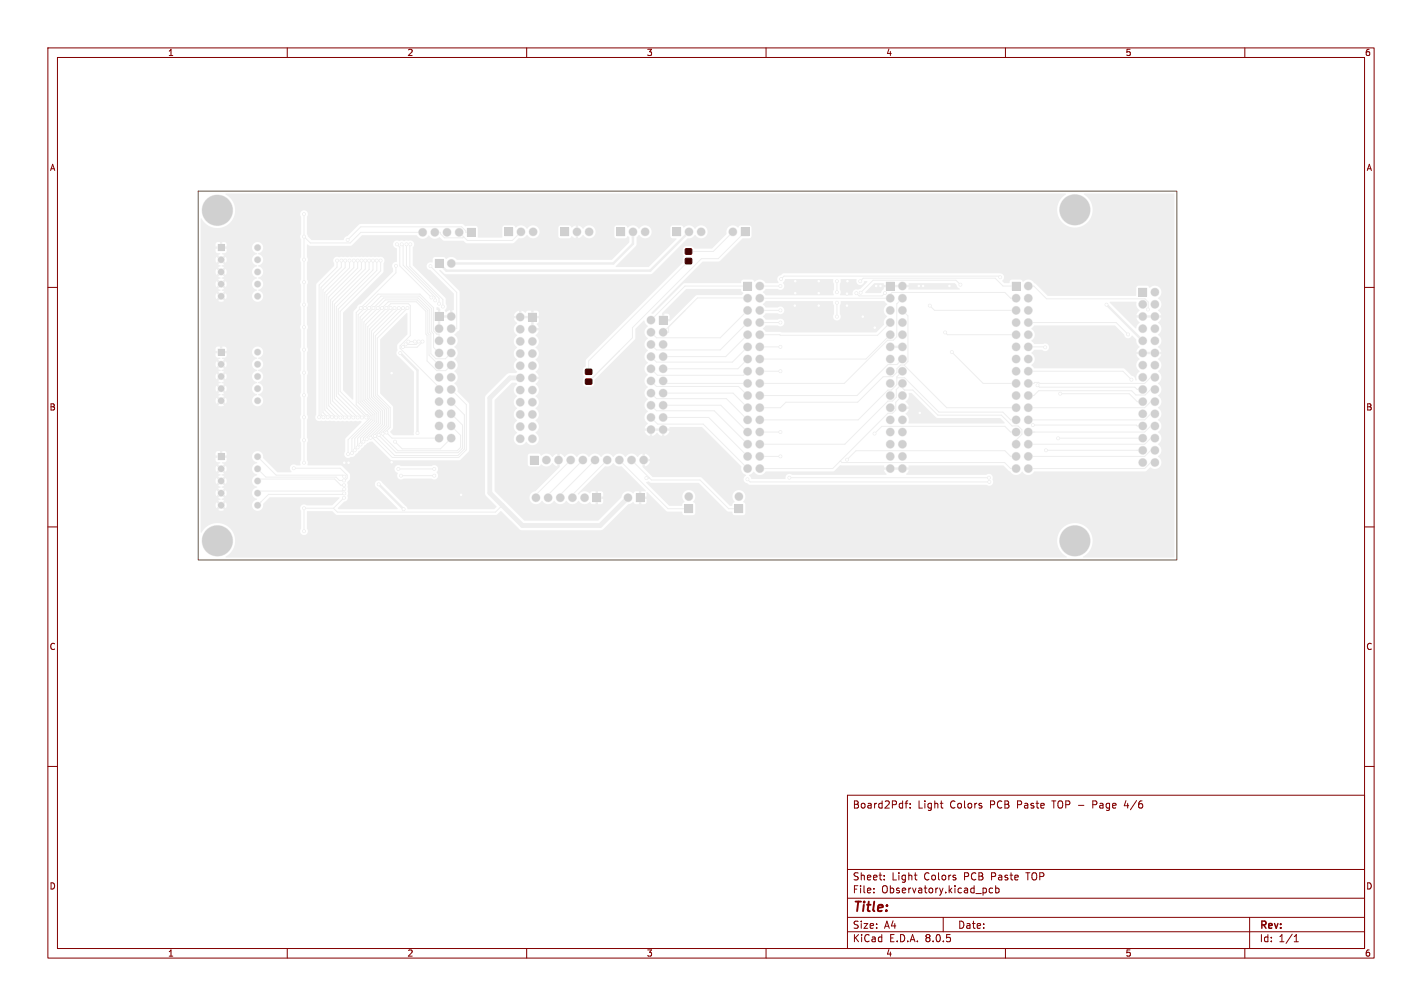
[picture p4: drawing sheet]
<svg xmlns="http://www.w3.org/2000/svg" width="297mm" height="210mm" viewBox="0 0 297 210" stroke-linecap="round" stroke-linejoin="round" font-family="sans-serif">
<defs><g id="words">
<text font-size="2.8" fill="#830000" x="178" y="190.9">Title:</text>
<g font-size="2.1" fill="#830000">
<text x="178" y="169">Board2Pdf:</text>
<text x="191.7" y="169">Light</text>
<text x="198.4" y="169">Colors</text>
<text x="206.9" y="169">PCB</text>
<text x="212.7" y="169">Paste</text>
<text x="220.2" y="169">TOP -</text>
<text x="228.8" y="169">Page</text>
<text x="235.6" y="169">4/6</text>
<text x="178" y="184">Sheet:</text>
<text x="186.2" y="184">Light</text>
<text x="193" y="184">Colors</text>
<text x="201.5" y="184">PCB</text>
<text x="207.2" y="184">Paste</text>
<text x="214.8" y="184">TOP</text>
<text x="178" y="186.7">File:</text>
<text x="184.1" y="186.7">Observatory.kicad_pcb</text>
<text x="178" y="196.9">KiCad</text>
<text x="178" y="194.1">Size:</text>
<text x="184.7" y="194.1">A4</text>
<text x="185.7" y="196.9">E.D.A.</text>
<text x="193.3" y="196.9">8.0.5</text>
<text x="200" y="194.1">Date:</text>
<text x="263" y="194.3">Rev:</text>
<text x="263" y="196.9">Id:</text>
<text x="267.1" y="196.9">1/1</text>
</g>
<g font-size="1.8" fill="#830000">
<text x="35" y="11.9">1</text>
<text x="85" y="11.9">2</text>
<text x="135" y="11.9">3</text>
<text x="185" y="11.9">4</text>
<text x="235" y="11.9">5</text>
<text x="285" y="11.9">6</text>
<text x="10.3" y="35.9">A</text>
<text x="285.4" y="35.9">A</text>
<text x="10.3" y="85.9">B</text>
<text x="285.3" y="85.9">B</text>
<text x="10.3" y="135.9">C</text>
<text x="285.3" y="135.9">C</text>
<text x="10.3" y="185.9">D</text>
<text x="285.3" y="185.9">D</text>
<text x="35" y="199.9">1</text>
<text x="85" y="199.9">2</text>
<text x="135" y="199.9">3</text>
<text x="185" y="199.9">4</text>
<text x="235" y="199.9">5</text>
<text x="285" y="199.9">6</text>
</g>
</g></defs>
<g fill="#eee" stroke="#eee" stroke-width=".21">
<path d="M128.8 47.6h1.7v1.7h-1.7z"/>
<path d="M153.5 105.4h1.7v1.7h-1.7z"/>
<path d="M97.6 47.6h1.7v1.7h-1.7z"/>
<path d="M117.1 47.6h1.7v1.7h-1.7z"/>
<path d="M155.3 58.9h1.7v1.7h-1.7z"/>
<path d="M45.5 72.8h1.3v1.4h-1.3z"/>
<path d="M185.1 58.9h1.7v1.7h-1.7z"/>
<path d="M140.5 47.6h1.7v1.7h-1.7z"/>
<path d="M143.2 52h1.2v1h-1.2z"/>
<path d="M143.2 54h1.2v1h-1.2z"/>
<path d="M123.8 103.1h1.7v1.7h-1.7z"/>
<path d="M237.8 60.1h1.7v1.7h-1.7z"/>
<path d="M90.9 54.2h1.7v1.7h-1.7z"/>
<path d="M132.8 103.1h1.7v1.7h-1.7z"/>
<path d="M143 105.4h1.7v1.7h-1.7z"/>
<path d="M45.5 51h1.3v1.3h-1.3z"/>
<path d="M105.4 47.6h1.7v1.7h-1.7z"/>
<path d="M154.8 47.6h1.7v1.7h-1.7z"/>
<path d="M211.4 58.9h1.7v1.7h-1.7z"/>
<path d="M137.7 66h1.7v1.7h-1.7z"/>
<path d="M110.7 95.2h1.7v1.7h-1.7z"/>
<path d="M110.3 65.3h1.7v1.7h-1.7z"/>
<path d="M122.3 79.2h1.3v1h-1.3z"/>
<path d="M122.3 77.1h1.3v1h-1.3z"/>
<path d="M45.5 94.7h1.3v1.3h-1.3z"/>
<path d="M90.9 65.2h1.7v1.7h-1.7z"/>
<circle cx="132.2" cy="48.4" r=".85"/>
<circle cx="134.7" cy="48.4" r=".85"/>
<circle cx="154.3" cy="103.7" r=".85"/>
<circle cx="95.9" cy="48.5" r=".85"/>
<circle cx="93.4" cy="48.5" r=".85"/>
<circle cx="90.8" cy="48.5" r=".85"/>
<circle cx="88.3" cy="48.5" r=".85"/>
<circle cx="120.5" cy="48.4" r=".85"/>
<circle cx="123" cy="48.4" r=".85"/>
<circle cx="158.7" cy="59.7" r=".85"/>
<circle cx="156.1" cy="62.3" r=".85"/>
<circle cx="158.7" cy="62.3" r=".85"/>
<circle cx="156.1" cy="64.8" r=".85"/>
<circle cx="158.7" cy="64.8" r=".85"/>
<circle cx="156.1" cy="67.3" r=".85"/>
<circle cx="158.7" cy="67.3" r=".85"/>
<circle cx="156.1" cy="69.9" r=".85"/>
<circle cx="158.7" cy="69.9" r=".85"/>
<circle cx="156.1" cy="72.4" r=".85"/>
<circle cx="158.7" cy="72.4" r=".85"/>
<circle cx="156.1" cy="75" r=".85"/>
<circle cx="158.7" cy="75" r=".85"/>
<circle cx="156.1" cy="77.5" r=".85"/>
<circle cx="158.7" cy="77.5" r=".85"/>
<circle cx="156.1" cy="80" r=".85"/>
<circle cx="158.7" cy="80" r=".85"/>
<circle cx="156.1" cy="82.6" r=".85"/>
<circle cx="158.7" cy="82.6" r=".85"/>
<circle cx="156.1" cy="85.1" r=".85"/>
<circle cx="158.7" cy="85.1" r=".85"/>
<circle cx="156.1" cy="87.7" r=".85"/>
<circle cx="158.7" cy="87.7" r=".85"/>
<circle cx="156.1" cy="90.2" r=".85"/>
<circle cx="158.7" cy="90.2" r=".85"/>
<circle cx="156.1" cy="92.7" r=".85"/>
<circle cx="158.7" cy="92.7" r=".85"/>
<circle cx="156.1" cy="95.3" r=".85"/>
<circle cx="158.7" cy="95.3" r=".85"/>
<circle cx="156.1" cy="97.8" r=".85"/>
<circle cx="158.7" cy="97.8" r=".85"/>
<circle cx="46.2" cy="76" r=".66"/>
<circle cx="46.2" cy="78.6" r=".66"/>
<circle cx="46.2" cy="81.1" r=".66"/>
<circle cx="46.2" cy="83.7" r=".66"/>
<circle cx="53.8" cy="73.5" r=".66"/>
<circle cx="53.8" cy="76" r=".66"/>
<circle cx="53.8" cy="78.6" r=".66"/>
<circle cx="53.8" cy="81.1" r=".66"/>
<circle cx="53.8" cy="83.7" r=".66"/>
<circle cx="222.1" cy="43.8" r=".4"/>
<circle cx="222.8" cy="42.1" r=".4"/>
<circle cx="222.8" cy="45.5" r=".4"/>
<circle cx="224.5" cy="41.4" r=".4"/>
<circle cx="224.5" cy="43.8" r="3.2"/>
<circle cx="224.5" cy="46.2" r=".4"/>
<circle cx="226.2" cy="42.1" r=".4"/>
<circle cx="226.2" cy="45.5" r=".4"/>
<circle cx="226.9" cy="43.8" r=".4"/>
<circle cx="188.5" cy="59.7" r=".85"/>
<circle cx="185.9" cy="62.3" r=".85"/>
<circle cx="188.5" cy="62.3" r=".85"/>
<circle cx="185.9" cy="64.8" r=".85"/>
<circle cx="188.5" cy="64.8" r=".85"/>
<circle cx="185.9" cy="67.3" r=".85"/>
<circle cx="188.5" cy="67.3" r=".85"/>
<circle cx="185.9" cy="69.9" r=".85"/>
<circle cx="188.5" cy="69.9" r=".85"/>
<circle cx="185.9" cy="72.4" r=".85"/>
<circle cx="188.5" cy="72.4" r=".85"/>
<circle cx="185.9" cy="75" r=".85"/>
<circle cx="188.5" cy="75" r=".85"/>
<circle cx="185.9" cy="77.5" r=".85"/>
<circle cx="188.5" cy="77.5" r=".85"/>
<circle cx="185.9" cy="80" r=".85"/>
<circle cx="188.5" cy="80" r=".85"/>
<circle cx="185.9" cy="82.6" r=".85"/>
<circle cx="188.5" cy="82.6" r=".85"/>
<circle cx="185.9" cy="85.1" r=".85"/>
<circle cx="188.5" cy="85.1" r=".85"/>
<circle cx="185.9" cy="87.7" r=".85"/>
<circle cx="188.5" cy="87.7" r=".85"/>
<circle cx="185.9" cy="90.2" r=".85"/>
<circle cx="188.5" cy="90.2" r=".85"/>
<circle cx="185.9" cy="92.7" r=".85"/>
<circle cx="188.5" cy="92.7" r=".85"/>
<circle cx="185.9" cy="95.3" r=".85"/>
<circle cx="188.5" cy="95.3" r=".85"/>
<circle cx="185.9" cy="97.8" r=".85"/>
<circle cx="188.5" cy="97.8" r=".85"/>
<circle cx="143.9" cy="48.4" r=".85"/>
<circle cx="146.4" cy="48.4" r=".85"/>
<circle cx="122.1" cy="103.9" r=".85"/>
<circle cx="119.6" cy="103.9" r=".85"/>
<circle cx="117" cy="103.9" r=".85"/>
<circle cx="114.5" cy="103.9" r=".85"/>
<circle cx="111.9" cy="103.9" r=".85"/>
<circle cx="241.2" cy="61" r=".85"/>
<circle cx="238.7" cy="63.5" r=".85"/>
<circle cx="241.2" cy="63.5" r=".85"/>
<circle cx="238.7" cy="66.1" r=".85"/>
<circle cx="241.2" cy="66.1" r=".85"/>
<circle cx="238.7" cy="68.6" r=".85"/>
<circle cx="241.2" cy="68.6" r=".85"/>
<circle cx="238.7" cy="71.1" r=".85"/>
<circle cx="241.2" cy="71.1" r=".85"/>
<circle cx="238.7" cy="73.7" r=".85"/>
<circle cx="241.2" cy="73.7" r=".85"/>
<circle cx="238.7" cy="76.2" r=".85"/>
<circle cx="241.2" cy="76.2" r=".85"/>
<circle cx="238.7" cy="78.8" r=".85"/>
<circle cx="241.2" cy="78.8" r=".85"/>
<circle cx="238.7" cy="81.3" r=".85"/>
<circle cx="241.2" cy="81.3" r=".85"/>
<circle cx="238.7" cy="83.8" r=".85"/>
<circle cx="241.2" cy="83.8" r=".85"/>
<circle cx="238.7" cy="86.4" r=".85"/>
<circle cx="241.2" cy="86.4" r=".85"/>
<circle cx="238.7" cy="88.9" r=".85"/>
<circle cx="241.2" cy="88.9" r=".85"/>
<circle cx="238.7" cy="91.5" r=".85"/>
<circle cx="241.2" cy="91.5" r=".85"/>
<circle cx="238.7" cy="94" r=".85"/>
<circle cx="241.2" cy="94" r=".85"/>
<circle cx="238.7" cy="96.5" r=".85"/>
<circle cx="241.2" cy="96.5" r=".85"/>
<circle cx="222.1" cy="112.9" r=".4"/>
<circle cx="222.8" cy="111.2" r=".4"/>
<circle cx="222.8" cy="114.6" r=".4"/>
<circle cx="224.5" cy="110.5" r=".4"/>
<circle cx="224.5" cy="112.9" r="3.2"/>
<circle cx="224.5" cy="115.3" r=".4"/>
<circle cx="226.2" cy="111.2" r=".4"/>
<circle cx="226.2" cy="114.6" r=".4"/>
<circle cx="226.9" cy="112.9" r=".4"/>
<circle cx="94.3" cy="55" r=".85"/>
<circle cx="131.2" cy="103.9" r=".85"/>
<circle cx="143.9" cy="103.7" r=".85"/>
<circle cx="46.2" cy="54.2" r=".66"/>
<circle cx="46.2" cy="56.8" r=".66"/>
<circle cx="46.2" cy="59.3" r=".66"/>
<circle cx="46.2" cy="61.8" r=".66"/>
<circle cx="53.8" cy="51.7" r=".66"/>
<circle cx="53.8" cy="54.2" r=".66"/>
<circle cx="53.8" cy="56.8" r=".66"/>
<circle cx="53.8" cy="59.3" r=".66"/>
<circle cx="53.8" cy="61.8" r=".66"/>
<circle cx="108.8" cy="48.4" r=".85"/>
<circle cx="111.3" cy="48.4" r=".85"/>
<circle cx="153.1" cy="48.4" r=".85"/>
<circle cx="214.8" cy="59.7" r=".85"/>
<circle cx="212.2" cy="62.3" r=".85"/>
<circle cx="214.8" cy="62.3" r=".85"/>
<circle cx="212.2" cy="64.8" r=".85"/>
<circle cx="214.8" cy="64.8" r=".85"/>
<circle cx="212.2" cy="67.3" r=".85"/>
<circle cx="214.8" cy="67.3" r=".85"/>
<circle cx="212.2" cy="69.9" r=".85"/>
<circle cx="214.8" cy="69.9" r=".85"/>
<circle cx="212.2" cy="72.4" r=".85"/>
<circle cx="214.8" cy="72.4" r=".85"/>
<circle cx="212.2" cy="75" r=".85"/>
<circle cx="214.8" cy="75" r=".85"/>
<circle cx="212.2" cy="77.5" r=".85"/>
<circle cx="214.8" cy="77.5" r=".85"/>
<circle cx="212.2" cy="80" r=".85"/>
<circle cx="214.8" cy="80" r=".85"/>
<circle cx="212.2" cy="82.6" r=".85"/>
<circle cx="214.8" cy="82.6" r=".85"/>
<circle cx="212.2" cy="85.1" r=".85"/>
<circle cx="214.8" cy="85.1" r=".85"/>
<circle cx="212.2" cy="87.7" r=".85"/>
<circle cx="214.8" cy="87.7" r=".85"/>
<circle cx="212.2" cy="90.2" r=".85"/>
<circle cx="214.8" cy="90.2" r=".85"/>
<circle cx="212.2" cy="92.7" r=".85"/>
<circle cx="214.8" cy="92.7" r=".85"/>
<circle cx="212.2" cy="95.3" r=".85"/>
<circle cx="214.8" cy="95.3" r=".85"/>
<circle cx="212.2" cy="97.8" r=".85"/>
<circle cx="214.8" cy="97.8" r=".85"/>
<circle cx="136" cy="66.8" r=".85"/>
<circle cx="114.1" cy="96" r=".85"/>
<circle cx="108.7" cy="66.2" r=".85"/>
<circle cx="138.5" cy="69.4" r=".85"/>
<circle cx="116.7" cy="96" r=".85"/>
<circle cx="111.2" cy="68.7" r=".85"/>
<circle cx="136" cy="69.4" r=".85"/>
<circle cx="119.2" cy="96" r=".85"/>
<circle cx="108.7" cy="68.7" r=".85"/>
<circle cx="138.5" cy="71.9" r=".85"/>
<circle cx="121.7" cy="96" r=".85"/>
<circle cx="111.2" cy="71.3" r=".85"/>
<circle cx="136" cy="71.9" r=".85"/>
<circle cx="124.3" cy="96" r=".85"/>
<circle cx="108.7" cy="71.3" r=".85"/>
<circle cx="138.5" cy="74.4" r=".85"/>
<circle cx="126.8" cy="96" r=".85"/>
<circle cx="111.2" cy="73.8" r=".85"/>
<circle cx="136" cy="74.4" r=".85"/>
<circle cx="129.4" cy="96" r=".85"/>
<circle cx="108.7" cy="73.8" r=".85"/>
<circle cx="138.5" cy="77" r=".85"/>
<circle cx="131.9" cy="96" r=".85"/>
<circle cx="111.2" cy="76.4" r=".85"/>
<circle cx="136" cy="77" r=".85"/>
<circle cx="134.4" cy="96" r=".85"/>
<circle cx="108.7" cy="76.4" r=".85"/>
<circle cx="138.5" cy="79.5" r=".85"/>
<circle cx="111.2" cy="78.9" r=".85"/>
<circle cx="136" cy="79.5" r=".85"/>
<circle cx="108.7" cy="78.9" r=".85"/>
<circle cx="138.5" cy="82.1" r=".85"/>
<circle cx="111.2" cy="81.4" r=".85"/>
<circle cx="136" cy="82.1" r=".85"/>
<circle cx="108.7" cy="81.4" r=".85"/>
<circle cx="138.5" cy="84.6" r=".85"/>
<circle cx="111.2" cy="84" r=".85"/>
<circle cx="136" cy="84.6" r=".85"/>
<circle cx="108.7" cy="84" r=".85"/>
<circle cx="138.5" cy="87.1" r=".85"/>
<circle cx="111.2" cy="86.5" r=".85"/>
<circle cx="136" cy="87.1" r=".85"/>
<circle cx="108.7" cy="86.5" r=".85"/>
<circle cx="138.5" cy="89.7" r=".85"/>
<circle cx="111.2" cy="89.1" r=".85"/>
<circle cx="136" cy="89.7" r=".85"/>
<circle cx="108.7" cy="89.1" r=".85"/>
<circle cx="111.2" cy="91.6" r=".85"/>
<circle cx="108.7" cy="91.6" r=".85"/>
<circle cx="43" cy="112.9" r=".4"/>
<circle cx="43.7" cy="111.2" r=".4"/>
<circle cx="43.7" cy="114.6" r=".4"/>
<circle cx="45.4" cy="110.5" r=".4"/>
<circle cx="45.4" cy="112.9" r="3.2"/>
<circle cx="45.4" cy="115.3" r=".4"/>
<circle cx="47.1" cy="111.2" r=".4"/>
<circle cx="47.1" cy="114.6" r=".4"/>
<circle cx="47.8" cy="112.9" r=".4"/>
<circle cx="46.2" cy="97.9" r=".66"/>
<circle cx="46.2" cy="100.4" r=".66"/>
<circle cx="46.2" cy="102.9" r=".66"/>
<circle cx="46.2" cy="105.5" r=".66"/>
<circle cx="53.8" cy="95.3" r=".66"/>
<circle cx="53.8" cy="97.9" r=".66"/>
<circle cx="53.8" cy="100.4" r=".66"/>
<circle cx="53.8" cy="102.9" r=".66"/>
<circle cx="53.8" cy="105.5" r=".66"/>
<circle cx="94.2" cy="66.1" r=".85"/>
<circle cx="91.7" cy="68.6" r=".85"/>
<circle cx="94.2" cy="68.6" r=".85"/>
<circle cx="91.7" cy="71.1" r=".85"/>
<circle cx="94.2" cy="71.1" r=".85"/>
<circle cx="91.7" cy="73.7" r=".85"/>
<circle cx="94.2" cy="73.7" r=".85"/>
<circle cx="91.7" cy="76.2" r=".85"/>
<circle cx="94.2" cy="76.2" r=".85"/>
<circle cx="91.7" cy="78.8" r=".85"/>
<circle cx="94.2" cy="78.8" r=".85"/>
<circle cx="91.7" cy="81.3" r=".85"/>
<circle cx="94.2" cy="81.3" r=".85"/>
<circle cx="91.7" cy="83.8" r=".85"/>
<circle cx="94.2" cy="83.8" r=".85"/>
<circle cx="91.7" cy="86.4" r=".85"/>
<circle cx="94.2" cy="86.4" r=".85"/>
<circle cx="91.7" cy="88.9" r=".85"/>
<circle cx="94.2" cy="88.9" r=".85"/>
<circle cx="91.7" cy="91.5" r=".85"/>
<circle cx="94.2" cy="91.5" r=".85"/>
<circle cx="43" cy="43.9" r=".4"/>
<circle cx="43.7" cy="42.2" r=".4"/>
<circle cx="43.7" cy="45.6" r=".4"/>
<circle cx="45.4" cy="41.5" r=".4"/>
<circle cx="45.4" cy="43.9" r="3.2"/>
<circle cx="45.4" cy="46.3" r=".4"/>
<circle cx="47.1" cy="42.2" r=".4"/>
<circle cx="47.1" cy="45.6" r=".4"/>
<circle cx="47.8" cy="43.9" r=".4"/>
<circle cx="84.3" cy="106.3" r=".3"/>
<circle cx="79.1" cy="101.1" r=".3"/>
<circle cx="166" cy="63.8" r=".3"/>
<circle cx="171" cy="58.7" r=".3"/>
<circle cx="192.1" cy="86.2" r=".3"/>
<circle cx="166.1" cy="58.7" r=".3"/>
<circle cx="192.8" cy="59.7" r=".3"/>
<circle cx="191.9" cy="59.7" r=".3"/>
<circle cx="198.3" cy="59.7" r=".3"/>
<circle cx="96.3" cy="103.3" r=".3"/>
<circle cx="166.1" cy="61.2" r=".3"/>
<circle cx="72.8" cy="96.6" r=".3"/>
<circle cx="180.2" cy="66.1" r=".3"/>
<circle cx="182.7" cy="68.4" r=".3"/>
<circle cx="183.9" cy="59.7" r=".3"/>
<circle cx="171" cy="63.8" r=".3"/>
<circle cx="177" cy="58.7" r=".3"/>
<circle cx="81.8" cy="96.5" r=".3"/>
<circle cx="176.9" cy="61.3" r=".3"/>
<circle cx="183" cy="59.7" r=".3"/>
<circle cx="176.9" cy="63.8" r=".3"/>
<circle cx="171" cy="61.2" r=".3"/>
<circle cx="81.8" cy="77.9" r=".3"/>
<circle cx="71.9" cy="96.6" r=".3"/>
<circle cx="235.6" cy="69.8" r=".3"/>
<circle cx="239.8" cy="64.6" r=".3"/>
<circle cx="83.6" cy="73.7" r=".3"/>
<circle cx="87.2" cy="90.4" r=".3"/>
<circle cx="218.5" cy="94" r=".3"/>
<circle cx="236.3" cy="79.3" r=".3"/>
<circle cx="215.7" cy="88.7" r=".3"/>
<circle cx="221.4" cy="82.2" r=".3"/>
<circle cx="231.1" cy="63.6" r=".3"/>
<circle cx="216.7" cy="80.4" r=".3"/>
<circle cx="218.3" cy="72.5" r=".3"/>
<circle cx="221" cy="91.5" r=".3"/>
<circle cx="179.7" cy="58.7" r=".3"/>
<circle cx="163" cy="59.7" r=".3"/>
<circle cx="200.6" cy="59.4" r=".3"/>
<circle cx="179.8" cy="61.1" r=".3"/>
<circle cx="178.9" cy="61.2" r=".3"/>
<circle cx="194.2" cy="63.8" r=".3"/>
<circle cx="163" cy="64.8" r=".3"/>
<circle cx="184.8" cy="61.2" r=".3"/>
<circle cx="163" cy="95.3" r=".3"/>
<circle cx="176.9" cy="96" r=".3"/>
<circle cx="208.9" cy="57.9" r=".3"/>
<circle cx="163.1" cy="58.3" r=".3"/>
<circle cx="163" cy="72.4" r=".3"/>
<circle cx="182.7" cy="90.5" r=".3"/>
<circle cx="163" cy="90.2" r=".3"/>
<circle cx="198.8" cy="73.5" r=".3"/>
<circle cx="174.8" cy="61" r=".3"/>
<circle cx="174.8" cy="58.7" r=".3"/>
<circle cx="174.8" cy="66.1" r=".3"/>
<circle cx="174.8" cy="63.2" r=".3"/>
<circle cx="163" cy="67.3" r=".3"/>
<circle cx="206.6" cy="99.7" r=".3"/>
<circle cx="163" cy="77.5" r=".3"/>
<circle cx="164.9" cy="99.7" r=".3"/>
<circle cx="156.1" cy="100.1" r=".3"/>
<circle cx="206.6" cy="100.6" r=".3"/>
<circle cx="197.4" cy="69.4" r=".3"/>
<circle cx="63.5" cy="58.9" r=".3"/>
<circle cx="63.5" cy="110.9" r=".3"/>
<circle cx="63.5" cy="63.6" r=".3"/>
<circle cx="63.5" cy="73" r=".3"/>
<circle cx="63.5" cy="87.1" r=".3"/>
<circle cx="63.5" cy="96.6" r=".3"/>
<circle cx="63.5" cy="49.4" r=".3"/>
<circle cx="63.5" cy="44.7" r=".3"/>
<circle cx="71.8" cy="103.9" r=".3"/>
<circle cx="63.5" cy="82.5" r=".3"/>
<circle cx="63.5" cy="77.8" r=".3"/>
<circle cx="63.5" cy="68.3" r=".3"/>
<circle cx="63.5" cy="91.9" r=".3"/>
<circle cx="63.5" cy="54.2" r=".3"/>
<circle cx="63.5" cy="106.1" r=".3"/>
<circle cx="79.5" cy="54.4" r=".3"/>
<circle cx="76.5" cy="87.2" r=".3"/>
<circle cx="82.9" cy="51" r=".3"/>
<circle cx="90.1" cy="62.1" r=".3"/>
<circle cx="74.7" cy="87.2" r=".3"/>
<circle cx="77.9" cy="54.4" r=".3"/>
<circle cx="76.3" cy="54.4" r=".3"/>
<circle cx="72.9" cy="87.2" r=".3"/>
<circle cx="72.1" cy="54.4" r=".3"/>
<circle cx="68.5" cy="87.1" r=".3"/>
<circle cx="84.9" cy="51" r=".3"/>
<circle cx="87.4" cy="71.3" r=".3"/>
<circle cx="84.7" cy="71.9" r=".3"/>
<circle cx="91.7" cy="63.4" r=".3"/>
<circle cx="67.6" cy="87.1" r=".3"/>
<circle cx="71.3" cy="54.4" r=".3"/>
<circle cx="75.5" cy="54.4" r=".3"/>
<circle cx="72" cy="87.2" r=".3"/>
<circle cx="78.7" cy="54.4" r=".3"/>
<circle cx="75.6" cy="87.2" r=".3"/>
<circle cx="73.9" cy="54.4" r=".3"/>
<circle cx="70.2" cy="87.2" r=".3"/>
<circle cx="73" cy="54.4" r=".3"/>
<circle cx="69.3" cy="87.1" r=".3"/>
<circle cx="73.8" cy="87.2" r=".3"/>
<circle cx="77.1" cy="54.4" r=".3"/>
<circle cx="83.9" cy="51" r=".3"/>
<circle cx="86.7" cy="71.3" r=".3"/>
<circle cx="90.9" cy="62.7" r=".3"/>
<circle cx="85.3" cy="71.3" r=".3"/>
<circle cx="70.4" cy="54.4" r=".3"/>
<circle cx="66.6" cy="87.1" r=".3"/>
<circle cx="71.1" cy="87.2" r=".3"/>
<circle cx="74.7" cy="54.4" r=".3"/>
<circle cx="85.7" cy="51" r=".3"/>
<circle cx="92.5" cy="64" r=".3"/>
<circle cx="84.2" cy="72.4" r=".3"/>
<circle cx="88.3" cy="71.3" r=".3"/>
<circle cx="79.9" cy="90.5" r=".3"/>
<circle cx="84.2" cy="64.3" r=".3"/>
<circle cx="80.7" cy="90.3" r=".3"/>
<circle cx="85.1" cy="64.3" r=".3"/>
<circle cx="78.9" cy="64.3" r=".3"/>
<circle cx="75.3" cy="92.8" r=".3"/>
<circle cx="82.5" cy="92.2" r=".3"/>
<circle cx="78.3" cy="91" r=".3"/>
<circle cx="82.4" cy="64.3" r=".3"/>
<circle cx="82.7" cy="55.5" r=".3"/>
<circle cx="75.4" cy="64.3" r=".3"/>
<circle cx="89.9" cy="55.6" r=".3"/>
<circle cx="72.7" cy="94.8" r=".3"/>
<circle cx="80.7" cy="64.3" r=".3"/>
<circle cx="76.6" cy="91.7" r=".3"/>
<circle cx="76.2" cy="64.3" r=".3"/>
<circle cx="73.5" cy="94.6" r=".3"/>
<circle cx="77.4" cy="91.4" r=".3"/>
<circle cx="81.6" cy="64.3" r=".3"/>
<circle cx="77.1" cy="64.3" r=".3"/>
<circle cx="74.1" cy="94" r=".3"/>
<circle cx="75.9" cy="92.2" r=".3"/>
<circle cx="79.8" cy="64.3" r=".3"/>
<circle cx="74.7" cy="93.4" r=".3"/>
<circle cx="78" cy="64.3" r=".3"/>
<circle cx="72.6" cy="50.1" r=".3"/>
<circle cx="79.1" cy="90.8" r=".3"/>
<circle cx="83.3" cy="64.3" r=".3"/>
<circle cx="83.7" cy="99.3" r=".3"/>
<circle cx="90.7" cy="99.3" r=".3"/>
<circle cx="90.7" cy="97.9" r=".3"/>
<circle cx="83.2" cy="97.9" r=".3"/>
<circle cx="135" cy="99.8" r=".3"/>
<circle cx="71.9" cy="103" r=".3"/>
<circle cx="71.9" cy="101.3" r=".3"/>
<circle cx="71.9" cy="100.3" r=".3"/>
<circle cx="61.4" cy="97.7" r=".3"/>
<circle cx="71.9" cy="102.1" r=".3"/>
<circle cx="71.9" cy="99.5" r=".3"/>
</g>
<g fill="none" stroke="#eee" stroke-width=".21">
<path d="M63.5 44.7v51.9M70.4 54.4v1.4l-3.7 3.7v27.6M71.3 54.4v1.4l-4.3 4.2v26.6l.6 .5M72.1 54.4v1.5l-4.7 4.6v25.6l1 1M73 54.4v1.5l-5.1 5.2v24.5l1.4 1.5M73.9 54.4v1.5l-5.6 5.6v23.7l1.9 2M74.7 54.4v1.6l-6 6v22.7l2.4 2.5M75.5 54.4v1.7l-6.5 6.5v21.6l3 3M76.3 54.4v1.8l-6.9 6.8v20.7l3.5 3.5M77.1 54.4v1.9l-7.3 7.2v19.7l4 4M77.9 54.4v2l-7.6 7.6v18.7l4.4 4.5M78.7 54.4v2.1l-8 8v17.7l4.9 5"/>
<path d="M79.5 54.4v2.2l-8.5 8.4v16.7l5.5 5.5M82.7 55.5v1.5l-8.3 8.3v19.2l2.1 2.1h.2l.4 .3v.5l-4.4 4.4v3M82.9 51l.6 .6v3.9l6.6 6.6M83.9 51l.3 .3v4.1l6.7 6.7v.6M84.9 51v4.5l6.8 6.8v1.1M85.7 51l-.1 4.6 6.9 6.9v1.5M88.3 48.5h-12.9l-2.3 2.2h-8.3l-1.3-1.3M89.9 55.6l5.5 5.4v7.6h-1.2M90.8 48.5h1.2v.3l.8 .9h3.8l.2-.3M98.4 48.5h-1.1v-.3l-.9-.9h-21l-2.8 2.8M108.8 48.4h.1M108.8 48.4l-1.8 1.8h-9.4l-1.7-1.7"/>
<path d="M132.2 49.6h.1M132.2 48.4v1.2M143.8 54.5l-20.9 20.9v2.2M153.1 48.4h.1M153.1 48.4l-4.1 4.1h-5.2M155.6 48.4h.1M155.6 48.4l-5.6 5.6h-3.5l-14.4 14.4v2.1l-9.2 9.2M156.2 59.7h-13.1l-7.1 7.1M158.7 59.7h4.3M174.8 58.7v2.3M179.7 58.7l.6-.6h27.6l1.6 1.6h2.7M200.6 59.4l-.9-.9h-17.3l-2.6 2.6"/>
<path d="M208.9 57.9l-.2-.3h-44.9l-.7 .7M214.8 59.7h1.1l2.7 2.7h20.6l.6 .7v1.5M81.6 64.3l-4.4 4.4v14.3l2.7 2.7v2.9l-2.5 2.5v.3h.4l4.1 4.1h13.9l1.6-1.6v-9.4l-3.2-3.2M82.4 64.3l-4.8 4.8v13.8l2.7 2.7v3.1l-2 2v.3l4.1 4.1h13.2l1.4-1.4v-7.1l-2.8-2.8M83.3 64.3l-5.3 5.3v13.1l2.7 2.7v3.5l-1.6 1.6v.4l3.6 3.6h13l.9-.9v-4.9l-2.4-2.3M84.2 64.3l-5.8 5.8v12.5l2.7 2.7v3.8l-1.2 1.1v.7l3.2 3.2h12.4l.7-.7v-2.5l-2-2M85.1 64.3l-6.3 6.3v11.8l2.7 2.7v4.1l-.8 .8v.3l1.2 1.2h9.8M85.3 71.3h1.4M87.4 71.3l-.5 .6-2.2-.1M88.3 71.3l-1.2 1.2-3-.1M91.7 73.7l-1.1-1.2v-2.9l-.4-.4v-4.8l-2.7-2.6h-7.9l-4.4 4.4v17.7l2.7 2.7v1.1l-3.8 3.8v2.5M91.7 71.1v-1.3h-.5l-.6-.7v-4.8l-2.9-2.9h-8.7l-4.2 4.3v18.3l2.7 2.7v.9l-4 4v3"/>
<path d="M91.7 76.2l-2.1-2.1v-4.3l-.2-.2v-4.8l-2.3-2.2h-6.6l-4.5 4.6v16.3l2.7 2.7v1.9l-3.4 3.4v1.3M94.2 73.7l-1.2 1.2h-1.9l-1.1-1.1v-4.1l-.2-.3v-4.7l-2.5-2.5h-7.2l-4.5 4.5v17l2.7 2.7v1.5l-3.6 3.6v1.9M94.2 76.2l-1.1 1.2h-1.9l-2-2.1v-5.3l-.2-.3v-4.7l-2-2h-5.9l-4.7 4.7v15.7l2.7 2.7v2.1l-3.2 3.2v.8M129.4 73.2h.1M136 79.5l1.1 1.2h17.2l1.9 1.9M136 77l1.3 1.3h18l.9-.8M136 66.8h.1M136 69.4h.1M136 71.9h.1M136 74.4h.1M136 77h.1M136 79.5h.1"/>
<path d="M138.5 79.5l.5 .5h17.2M138.5 79.5h.1M143 64.9h.1M156.2 64.8l-5.8 5.7h-13.3l-1.1-1.1M156.2 69.9l-4.6 4.5h-13.1M156.2 72.4l-3.2 3.2h-15.9l-1.1-1.2M156.2 62.3l-10.5-.1-7.2 7.2h1.2v-1.2M156.2 67.3l-5.8 5.8h-13.3l-1.1-1.2M156.2 75l-2.1 2h-15.6M158.7 67.3h4.3M158.7 77.5h4.3M158.7 72.4h4.3"/>
<path d="M158.7 64.8h4.3M158.7 62.3h27.2M174.8 63.2v2.9M184.8 61.2l-.6 .6h-4.8l-.5-.6M185.1 62.3l1.2-1.2h23.6l1.2 1.2h1.1M185.1 68.1h.1M185.9 69.9h.1M185.9 69.9l-5 5.1h-22.2M185.9 67.3l-2.6 2.7h-20.3l-.1-.1h-4.2M187.3 78.9h1.6l7.2 7.1h13.4l1.6 1.7h1.1M188 75.5h.1M188.5 77.5h.1"/>
<path d="M188.5 62.3l-1.2 1.1v6.9l-.7 .7h-1.2l-9.1 9h-17.6M188.5 77.5l-1.2 1.2v1.6l-1.1 1.1h-.7l-6.3 6.3h-20.5M188.5 64.8h.1M188.5 75l-1.2 1.1h-1.8l-6.5 6.5h-20.3M188.5 64.8l1.1 1.1v9.6l-.7 .7M188.9 76.2h-.8l-.8 .8v.7l-.9 .9h-1.9l-5.4 5.4h-14.9l-1.2 1.1h-4.3M188.9 76.2l8.8 8.9h14.5M194.2 63.8l1 1h17M197.4 69.4l.5 .5h14.3M198.8 73.5l6.5 6.5h6.9M214.8 67.3h18.3l2.5 2.5M214.8 77.5h19.7l1.8 1.8"/>
<path d="M214.8 72.4l3.5 .1M241.2 78.8h-.8l-1.3 1.2h-21.9l-.3-.2h-.8l-.2 .2h-1.1M53.8 95.3l3.9 3.9h13.9l.3 .3M61.4 97.7h9.7l1.4 1.5v.6l-.5 .5h-1.1l-.7-.7h-14.7l-1.7-1.7M83.2 97.9h7.6M83.7 99.3h7M91.7 81.3v-.4l-8.1-8.2v-.5l2.1-2.1v-6.3l-.4-.4h-3.7l-4.8 4.8v15l2.7 2.7v2.5l-2.9 2.9v.4M94.2 91.5l-2.2 2.2h-8l-1.5-1.5M119.2 96l-7.3 7.3v.6M121.7 96l-7.2 7.3v.6M124.3 96l-7.3 7.3v.6M126.8 96l-7.2 7.3v.6"/>
<path d="M129.4 96l10.1 10.2h4.4M131.9 96l4.2 4.2h10.1l6 6h2.1M135 99.8h.6M135.6 99.8h.1M136 84.6l1.1 1.2h12.1l7 6.9M136 82.1l1.1 1.1h14.6l4.5 4.5M136 87.1l1.4 1.4h9.5l9.3 9.3M136 82.1h.1M136 84.6h.1M136 87.1h.1M138.5 87.1h9.5l8.2 8.2M138.5 82.1h14.6l3.1 3"/>
<path d="M138.5 84.6h.1M138.5 84.6h12.1l5.6 5.6M158.7 95.3h4.3M158.7 90.2h4.3M164.9 99.7h41.7M175.5 96.2l.3 .4h34l1.3 1.2h1.1M187.9 83.1h.1M188 80.5l.9 .9h1.7l5.3 5.3h13.2l2.3 2.2h1.2l.8 .8v1l-1.2 1.2v.8M188.5 80l-1.3 1.3v1.6l-.8 .8h-.9l-9 9h-17.8M188.5 80h.1M188.5 82.6l-1.4 1.4v1.6l-.7 .7h-.9l-11.6 11.5h-15.2M189 81.4h.1"/>
<path d="M212.2 95.3h-1.1l-1.2-1.2h-31.1l-1.9 1.9M212.2 90.2h-1.1l-1.2-1.2h-25.7l-1.5 1.5M215.7 88.7h21.6l.2 .2h1.2M215.9 90.2h.1M216.7 80.4l.4 .4h19.9l.5 .5h1.2M218.5 94h20.2M221.4 82.2h14.5l1.6 1.6h1.2M237.5 94h.1M238.7 91.5h-17.7M241.2 81.3h-.9l-1.1 1.2h-1.9l-.9-.9h-19.5l-1 1h-1.1M241.2 94h-.8l-1.3 1.3h-24.3M241.2 83.8h-.8l-1.3 1.3h-24.3"/>
<path d="M241.2 88.9h-.8l-1.3 1.3h-24.3M241.2 91.5h-.8l-1.3 1.2h-24.3M241.2 96.5h-.8l-1.3 1.3h-24.3M241.2 86.4h-.8l-1.3 1.3h-24.3M53.8 100.4h.1M53.8 102.9h.1M53.8 100.4l.4-.4h15.7l1.3 1.3h.6M53.8 105.5h.1M69.7 106.1h-6.2v4.8M71.8 103.9l-2.1 2.2M71.9 103l-.2 .2h-15.6l-2.3 2.3M71.9 102.1l-.4 .4h-17.3l-.4 .4"/>
<path d="M104.9 105.5l-1.4 1.4h-33l-.8-.8M156.1 100.1l.6 .5h49.9"/>
</g>
<path d="M132.2 48.4v2.5l-4.1 4.1h-33.8M143.9 48.4l-8.1 8.1h-42.6l-1.5-1.5M83.6 73.7l3.6 3.6v13.1M231.1 63.6l7.6 7.5M79.1 101.1l5.2 5.2" fill="none" stroke="#eee" stroke-width=".5"/>
<path d="M231.1 63.6h.1" fill="none" stroke="#eee" stroke-width=".3"/>
<path d="M108.7 78.9h-2.2l-4.2 4.2v19.8l6.8 6.8h16.3l5.8-5.8" fill="none" stroke="#eee" stroke-width="1"/>
<g fill="#eee">
<path d="M110.9 66.6h.5v1.7h-.5z"/>
<path d="M109.1 65.9h1.7v.5h-1.7z"/>
<path d="M156.4 99.2l1-.7a1.53 1.53 0 0 0 2.6-.1h14l1.5-1.3 9.1 .1 .1 .1-.1 .3h.9v.5h-.9l.6 .9-.1 .1h-19.7a.88 .88 0 0 0-1-.1 .88 .88 0 0 0-.4 1h-7z"/>
<path d="M186.4 97.6h1.6v.5h-1.6z"/>
<path d="M136.4 89.4h1.7v.5h-1.7z"/>
<path d="M189.8 82.1h.6l5.2 5.1 13.2 .1 1 1-.1 .1h-19.9a1.79 1.79 0 0 0-.7-2l.6-.6 .1-.4h-.9v-.5h.9l-.3-.7-.4-.3a1.8 1.8 0 0 0 .7-1.8z"/>
<path d="M187.7 84.9h.3v.5l-.3-.1z"/>
<path d="M186.4 84.9l.1 .3-.1 .2z"/>
<path d="M216 68l16.8-.1 2 1.9a.86 .86 0 0 0 .7 .8 .86 .86 0 0 0 1-.6l.8 .9a1.73 1.73 0 0 0 .7 1.5l-.5 .6-.2 .4h.9v.5h-.9l.3 .7 .4 .3a1.55 1.55 0 0 0 0 2.6v.1a1.48 1.48 0 0 0-.6 1.8h-.2a1.18 1.18 0 0 0-.9-1l-1.4-1.4-.3-.1h-18.5l-.7-.6a1.55 1.55 0 0 0 0-2.6l.6-.7h1.6a.82 .82 0 0 0 1.2 .2 .82 .82 0 0 0 .2-1.1 .82 .82 0 0 0-1.1-.3h-1.8l-.7-.6a1.55 1.55 0 0 0 0-2.6z"/>
<path d="M239.1 73.4h1.7v.5h-1.7z"/>
<path d="M186.4 72.2h1.6v.5h-1.6z"/>
<path d="M159.9 62.9h14l.3 .9v1.7a.82 .82 0 0 0 0 1.2 .82 .82 0 0 0 1.2 0 .82 .82 0 0 0 0-1.2v-1.7l.3-.9h9l.6 .6a1.55 1.55 0 0 0 0 2.6 1.6 1.6 0 0 0-.7 1.7l-1.6 1.6h-19.7l-.3-.1h-3l-.7-.6 .7-.8h2.4a.82 .82 0 0 0 1.2 0 .82 .82 0 0 0 0-1.1 .82 .82 0 0 0-1.2-.1h-2.4l-.7-.7 .7-.6h2.4a.82 .82 0 0 0 1.2 0 .82 .82 0 0 0 0-1.2 .82 .82 0 0 0-1.2 0h-2.5l-.6-.7z"/>
<path d="M231.8 63h5.5a1.8 1.8 0 0 0 .7 1.8l-.5 .6-.2 .4h.9v.5h-.9l.2 .4 .5 .7-.4 .3-.4 .9-5.4-5.4z"/>
<path d="M138.3 65.3l5-5 11.5 .1a.71 .71 0 0 0 .5 .8l-.4 .4h-9.5l-5.5 5.5h-1v-.5h1l-.2-1-.9-.1v.9h-.5z"/>
<path d="M239.1 65.8h1.7v.5h-1.7z"/>
<path d="M159.9 60.3h2.5a.86 .86 0 0 0 1.2-.1 .86 .86 0 0 0-.1-1.2l.6-.8h9.8l.3 1.1v1.2a1 1 0 0 0-.1 1.1l-14.1 .1-.7-.7z"/>
<path d="M175.6 58.3h3.3a.89 .89 0 0 0 .6 1.2 .89 .89 0 0 0 1.1-.8h.4l.2 .1-1.5 1.5-.4 .2a.9 .9 0 0 0-1 .1 .9 .9 0 0 0-.2 1h-2.6a1.2 1.2 0 0 0-.1-1.2z"/>
<path d="M180.7 61l1.9-1.9h1.9l.1 .4h.9v.5h-.9v.4l-.4 .3-.2 .5h-3.2z"/>
<path d="M188.9 59.5h.9l.1-.4h9.5l.4 .4 .2 .4 .5 .4-.1 .2h-10.6l-.1-.2 .1-.3h-.9z"/>
<path d="M186.4 59.5h1.6v.5h-1.6z"/>
<path d="M84.9 65.4h.2v4.4l-2 2-.1 1.2a1.19 1.19 0 0 0 .3 1.4l3.1 3.2v13.3h-4.2l-.7-.6v-.2l.6-.8v-4.3l-.1-.3-2.6-2.6v-11.3z"/>
<path d="M91.5 66.5h.5v1.7h-.5z"/>
<path d="M92.1 65.8h1.7v.5h-1.7z"/>
<path d="M91.2 64.2h.5l.3 .4v1h-.5v-.9l-.3-.1z"/>
<path d="M47.1 40.5l175.4-.1 .1 .1a3.7 3.7 0 0 0-.9 5.7 3.7 3.7 0 0 0 5.7-.1 3.7 3.7 0 0 0-1-5.6l.1-.1 18.8 .1v75.8l-.1 .1h-18.9l-.1-.2a3.7 3.7 0 0 0 1.1-5.7 3.7 3.7 0 0 0-5.8 .1 3.7 3.7 0 0 0 1.3 5.7l-.1 .1h-175.5l-.1-.2a3.7 3.7 0 0 0 .9-6 3.7 3.7 0 0 0-6 1l-.1-.1v-13.2h3.1l.2 .6 .6-.6 .3 .4-.5 .5 .5 .4-.5 .2 .5 .6-.3 .4-.6-.6a1.16 1.16 0 0 0 0 1.2l.6-.5 .3 .3-.5 .6 .5 .2-.5 .4 .5 .5-.3 .4-.6-.6-.2 .6 .2 .7 .6-.6 .3 .4-.5 .5 .5 .3-.5 .3 .5 .6-.3 .3-.6-.6a1.16 1.16 0 0 0 0 1.3l.6-.6 .3 .4-.5 .6h.1l.6 .1 .5-.1-.6-.6 .4-.4 .6 .6 .2-.6-.2-.7-.6 .6-.4-.3 .6-.6-.5-.3 .5-.3-.6-.5 .4-.4 .6 .6a1.16 1.16 0 0 0 0-1.3l-.6 .6-.4-.4 .6-.5-.5-.3 .5-.3-.6-.6 .4-.3 .6 .5 .1-.6-.1-.6-.6 .6-.4-.4 .6-.6-.5-.2 .5-.4-.6-.5 .4-.4 .6 .6a1.16 1.16 0 0 0 0-1.3l-.6 .6-.4-.3 .6-.6-.4-.2v-.2l.7-.1 .2-.3v-.5h-.8l.1-.3h6a1.32 1.32 0 0 0 1.1 1.3v.1a1.22 1.22 0 0 0-1.1 1.2 1.22 1.22 0 0 0 1.1 1.2v.1a1.22 1.22 0 0 0-1.1 1.3 1.22 1.22 0 0 0 1.1 1.1v.2a1.22 1.22 0 0 0-1.1 1.2 1.22 1.22 0 0 0 1.1 1.2v.1a1.19 1.19 0 0 0-1 1.4 1.19 1.19 0 0 0 1.4 .9 1.19 1.19 0 0 0 .9-1.5l1.4-1.3 14.5 .1-1.5 1.6h-5.4a.82 .82 0 0 0-1.1 .1 .82 .82 0 0 0 0 1.1v3.7a.81 .81 0 0 0 .1 1.1 .81 .81 0 0 0 1.1-.1 .81 .81 0 0 0 0-1.1v-3.5l.1-.1h5.2l1 .8h33.2l1-.8 3.9 3.8 .5 .2h16.5l.5-.2 5.2-5.2 1-.5 .4 .4h.9v-.9h.4v.9l1-.1 .2-1h-1v-.4h1v-1l4.2 4.1 3.2 .1a.55 .55 0 0 0 .5 .7l1.8-.1 .4-.2v-2.1l-.5-.5a1.39 1.39 0 0 0 .1-2 1.39 1.39 0 0 0-2 .1 1.39 1.39 0 0 0 .2 2l-.4 .3-.2 .5h-2.6l-4.8-4.8 .1-.2a.36 .36 0 0 1 .6 .1l.3 .1h10l5.8 5.9 1.2 .2a.55 .55 0 0 0 .4 .7l1.9-.1 .3-.2 .1-2.1-.5-.5a1.39 1.39 0 0 0 .1-2 1.39 1.39 0 0 0-2 .1 1.39 1.39 0 0 0 .1 2l-.4 .3-.1 .5h-.5l-6-6h-10.1l-2.1-2.1v-1h.5v.9l.6-.3 .3-.4 .2-.4h-.9v-.5h.9l-.3-.6-.8-.5v.9h-.5v-.9l-.6 .3-.4 .4a1.55 1.55 0 0 0-2.6 0 1.48 1.48 0 0 0-2.5 0 1.48 1.48 0 0 0-2.6 0 1.48 1.48 0 0 0-2.5 0 1.48 1.48 0 0 0-2.6 0 1.48 1.48 0 0 0-2.5 0l-.6-.5-.4-.2v.9h-.5v-.9l-.6 .3-.4 .4a1.6 1.6 0 0 0-2.4-.3l-.5-.4h-1.9l-.4 .4v1.9l.3 .3 2 .1 .5-.5a1.61 1.61 0 0 0 2.4-.2l.6 .5 .4 .2v-.9h.5v1l-5.1 5.1a1.38 1.38 0 0 0-.9 2.1 1.38 1.38 0 0 0 2.3-.2 1.48 1.48 0 0 0 2.6 0 1.48 1.48 0 0 0 2.5 0 1.48 1.48 0 0 0 2.6 0 1.51 1.51 0 0 0 2.3 .3l.3 .4h.9v-.9h.5v.9h.8l.3-.4v-.7h-.9v-.4h.9v-.8l-.3-.3-.8-.1v1h-.5v-1l-.9 .1-.2 .4a1.62 1.62 0 0 0-2.5 .3l-.1-.3 5.6-5.6h.3a1.62 1.62 0 0 0 1.5-.7 1.6 1.6 0 0 0 1.7 .7l5.1 5-.1 .2-.9-.1v1h-.4v-1l-.9 .1-.3 .4a1.41 1.41 0 0 0-1.6-.4 1.41 1.41 0 0 0-.9 1.3l-4.9 4.8h-15.3l-6.3-6.2v-18.9l3.6-3.7h.8l.3 .2a1.55 1.55 0 0 0 0 2.6 1.49 1.49 0 0 0 0 2.6 1.49 1.49 0 0 0 0 2.5 1.49 1.49 0 0 0 0 2.5 1.4 1.4 0 0 0-.3 2.3 1.4 1.4 0 0 0 2.2-.4 1.41 1.41 0 0 0 2.3 .3 1.41 1.41 0 0 0-.4-2.2 1.48 1.48 0 0 0 0-2.5 1.48 1.48 0 0 0 0-2.6 1.48 1.48 0 0 0 0-2.5 1.48 1.48 0 0 0 0-2.6l.6-.5 .1-.5h-.9v-.5h.9l-.3-.6-.4-.3 .4-.5h9.5l.1 .9 .3 .6-.3 .5v1.1l.5 .4h1.1a.74 .74 0 0 0 .7-.7l.1-.7 8.4-8.4 .1-2.3 1.8-1.7 .4 .8 .4 .3a1.55 1.55 0 0 0 0 2.7 1.49 1.49 0 0 0 0 2.5 1.49 1.49 0 0 0 0 2.5 1.49 1.49 0 0 0 0 2.6 1.49 1.49 0 0 0 0 2.5 1.49 1.49 0 0 0 0 2.6 1.49 1.49 0 0 0 0 2.5 1.5 1.5 0 0 0 0 2.5l-.5 .6-.2 .4h.9v.5h-.9l.3 .7 .8 .4v-.9h.5v.9l.4-.1 .7-.6 .5 .6 .5 .1v-.9h.5v.9h.2l.5-.4 .3-.7h-.9v-.5h.9l.1-.3 6.7 .1 8.2 8.1a1.58 1.58 0 0 0 1 1.9 .94 .94 0 0 0-.5 1 .94 .94 0 0 0 .9 .8l.4 .2h49.5a.85 .85 0 0 0 1.1 0 .85 .85 0 0 0 .1-1.2 .8 .8 0 0 0-.3-.9 .8 .8 0 0 0-1 0h-16.6l-.2-.1 .6-.9h-.9v-.5h.9l-.1-.3 .2-.1h19.6l1.5 1.2a1.47 1.47 0 0 0 2.5 0 1.46 1.46 0 0 0 2.6 0h23.1l1-.8a1.45 1.45 0 0 0 1.7 .1 1.45 1.45 0 0 0 .6-1.6l-.6-.8a1.55 1.55 0 0 0-.1-2.6 1.48 1.48 0 0 0 0-2.5 1.48 1.48 0 0 0 0-2.6 1.48 1.48 0 0 0 0-2.5 1.48 1.48 0 0 0 0-2.5 1.48 1.48 0 0 0 0-2.6 1.48 1.48 0 0 0 0-2.5 1.48 1.48 0 0 0 0-2.6l.6-.5 .1-.5h-.9v-.5h.9l-.2-.6-.4-.3a1.55 1.55 0 0 0-.1-2.6 1.48 1.48 0 0 0 0-2.6l.6-.6 .1-.4h-.9v-.5h.9l-.2-.6-.4-.4a1.55 1.55 0 0 0-.1-2.6 1.41 1.41 0 0 0 .5-2.1 1.41 1.41 0 0 0-2.2 0l-.5-.5-2 .1-.3 .3v1.7l-.1 .1h-18.3l-2.6-2.6-.3-.1a1.44 1.44 0 0 0-2.4-.3l-.4-.4h-1.9a.68 .68 0 0 0-.5 .7h-1.1l-.4-.4a.9 .9 0 0 0 .3-1.2 .9 .9 0 0 0-1-.5h-44.9l-.6 .5a.87 .87 0 0 0-.7 .6 .87 .87 0 0 0 .2 .9l-.2 .1h-2.4a1.52 1.52 0 0 0-2.4-.3l-.5-.4h-1.8a.68 .68 0 0 0-.6 .7l-11.9 .1-6.4 6.3-.4-.1 10.7-10.8h3.5l4.9-4.8h1.4l.3-.2 .2-.3v-1.8l-.2-.3-.3-.2-1.9 .1-.4 .4a1.42 1.42 0 0 0-1.8-.3 1.42 1.42 0 0 0-.7 1.7l-3 3h-3.7l-.6-.5h-1.1a.74 .74 0 0 0-.7 .7v.9l.2 .3a.46 .46 0 0 1-.2 .7v.9l-20.1 20.1-.2 1.5-.4 .3-.2 .4h-9.5a1.48 1.48 0 0 0-.4-2.1 1.48 1.48 0 0 0 0-2.6 1.48 1.48 0 0 0 0-2.5l.6-.6 .1-.4h-.9v-.5h.9l-.4-.8 .4-.4v-.9h-.9v-.5h.9v-.7l-.2-.3-.9-.1v1h-.5v-1l-.8 .1-.4 .4-.8-.4v.9h-.5v-.9l-.4 .1-.4 .3-.3 .6h.9v.5h-.9l.2 .5 .5 .6a1.48 1.48 0 0 0 0 2.5 1.49 1.49 0 0 0 0 2.6 1.49 1.49 0 0 0 0 2.5 1.49 1.49 0 0 0 0 2.5l-.3 .3h-1.3l-.5 .2-4.4 4.4-.2 .5v20l.2 .5 2.2 2.2-.4 .6h-18.1l-.3-.5-5-5a.81 .81 0 0 0-1.4-.3 .81 .81 0 0 0 .3 1.3l4.2 4.3v.2h-12.3l-.1-.3 1.3-1.3a1.07 1.07 0 0 0 .7-1.4l.1-1.2-.2-1.3 .6-.8v-.9l-1-1.2h10.3l.2 .5 .5 .3a.87 .87 0 0 0 .1 1.2 .87 .87 0 0 0 1.1 0h5.9a.85 .85 0 0 0 1.2-.2 .85 .85 0 0 0-.2-1.1 .81 .81 0 0 0 .1-1.2 .81 .81 0 0 0-1.1-.1h-6.5a.81 .81 0 0 0-.8-.1 .81 .81 0 0 0-.5 .7h-10.3l-1-.8h-6.8v-.7l-.2-.4v-3.5l.2-.6-.2-.6v-3.6l.2-.6h1.5a.93 .93 0 0 0 1.4 .7l1.2 .1 .5-.1 1.3 .2 .5-.2 .4 .2 .5-.2 3.1 .2 .5-.2 .3 .2v.2l-3.4 3.4v2.7a.83 .83 0 0 0 .1 1.1 .83 .83 0 0 0 1.1 0 1.29 1.29 0 0 0 1.1-.7l1.7-1.7a2.6 2.6 0 0 1 1.6-.8l3.9 3.8 .3 .1h14l.3-.1 1.7-1.7 .1-.3v-9.6l-.1-.3-2.3-2.3a1.72 1.72 0 0 0-.7-1.8 1.48 1.48 0 0 0 0-2.5 1.48 1.48 0 0 0 0-2.6 1.48 1.48 0 0 0 0-2.5 1.48 1.48 0 0 0 0-2.5l1-.9 .1-.3v-7.7l-.1-.3-4.1-4.1v-.2h.2l.7 .7 .5 .2h42.7l.4-.2 7.4-7.4a1.55 1.55 0 0 0 1.5-.7 1.39 1.39 0 0 0 2.1 .4 1.39 1.39 0 0 0-.1-2.2 1.39 1.39 0 0 0-2.1 .6 1.5 1.5 0 0 0-2.3-.3l-.5-.4-1.8-.1-.3 .2-.2 .3 .1 2 .3 .2 .9 .1v.2l-5.8 5.7h-6.9v-.2l4.2-4.1 .2-.4v-1.5l.5-.5a1.39 1.39 0 0 0 2.1 .4 1.39 1.39 0 0 0 0-2.2 1.39 1.39 0 0 0-2.1 .6 1.5 1.5 0 0 0-2.4-.3l-.5-.5-1.9 .1-.3 .2-.1 2 .2 .3 .3 .2 1.8-.1 .6-.4 .2 .2 .1 1-3.7 3.7h-32.3l-.2-.1a1.46 1.46 0 0 0-2.2 0l-.4-.4h-1.9l-.4 .2-.1 .9a.83 .83 0 0 0-1.2 .5 .83 .83 0 0 0 .8 1.1l4.9 4.9v3.4h-.3v.9h-.5v-.9l-.8 .5-.2-.1a.43 .43 0 0 1-.1-.4 .43 .43 0 0 1 .3-.4l.1-.3-.3-1.8-6.8-6.8v-3.8a.81 .81 0 0 0 .2-1 .81 .81 0 0 0-1.1-.3l-.4-.1-.5 .1-.5-.1-.5 .1a.84 .84 0 0 0-1.3 .5 .84 .84 0 0 0 .8 1.1l-.1 2.8a.82 .82 0 0 0-.8 .4 .82 .82 0 0 0 .1 .9v.7l-6.8 6.8a.85 .85 0 0 0-.8 .8l-.7 .9v18.1l-.1 .1-2-2v-16.1l8.3-8.4 .1-2a.81 .81 0 0 0 0-1 .81 .81 0 0 0-1-.2h-8.2a.86 .86 0 0 0-1.1 .2 .86 .86 0 0 0 0 1.1v.5l-3.6 3.6-.2 .3v27.1l-.2 .6h-1.5l-.2-.6v-3.5a.91 .91 0 0 0 0-1.1v-3.5l.2-.6-.2-.6v-3.6l.2-.6-.2-.6v-3.5l.2-.6-.2-.6v-3.5l.2-.6-.2-.6v-3.5l.2-.6-.2-.6v-3.5l.2-.6-.2-.6v-2.5l.6 .2h8.5l.3-.1 2.1-2.1h11.4a1.5 1.5 0 0 0 2.6 0 1.6 1.6 0 0 0 2.3 .4l.9 .8h3.9l.8 .5h9.6l1.2-1.1h.3a1.56 1.56 0 0 0 1.5-.7 1.37 1.37 0 0 0 2 .5 1.37 1.37 0 0 0 .3-2h4.2v1.9l.4 .3h1.9l.5-.4 .9 .4v-.9h.5v.9l.6-.3 .3-.4a1.41 1.41 0 0 0 1.9 .6 1.41 1.41 0 0 0 .6-1.9 1.44 1.44 0 0 0-2.4 .1l-.6-.6-.4-.1v.9h-.5v-.9l-.8 .4-.6-.5-1.9 .1-.4 .4h-4.2l-.2-.1a1.47 1.47 0 0 0-2.1 .4 1.5 1.5 0 0 0-2.4-.3l-.5-.4h-2l-.3 .3v2.2h-5l-.1-.1v-2l-.2-.2-.3-.2-2.1 .2-.7-.6h-21.2l-.3 .2-2.5 2.4a.97 .97 0 0 0-.8 .8h-6.6l-.8-.7-.2-.6v-3.6a.81 .81 0 0 0 0-1.1 .81 .81 0 0 0-1.1 0 .81 .81 0 0 0-.1 1.1v3.7a.81 .81 0 0 0 0 1v3.7a.99 .99 0 0 0 0 1.2v3.6a.95 .95 0 0 0 0 1.1v3.6a.95 .95 0 0 0 0 1.1v3.6a.86 .86 0 0 0 0 1v3.7a.91 .91 0 0 0 0 1.1v3.6l-.2 .6 .2 .6v3.6a.81 .81 0 0 0 0 1v3.6a.81 .81 0 0 0 0 1v3.8a.81 .81 0 0 0 0 1v3.6l-.2 .6 .1 .4-.9 .1a.86 .86 0 0 0-1.2 .2 .86 .86 0 0 0 .2 1.2l-3 .1-3-3a1.17 1.17 0 0 0-1-1.4 1.17 1.17 0 0 0-1.3 1.1h-6l-.1-.2h.8l-.1-.8-.8-.1v.8h-.5v-.8h-.5l-.3 .2-.1 .7h.9v.5h-.9v.5l.3 .3 .7 .2-.4 .3 .5 .6-.3 .3-.6-.6-.2 .7h-3.1v-21.9h3.1l.2 .7 .6-.6 .3 .4-.5 .5 .5 .3-.5 .3 .5 .6-.3 .3-.6-.5-.2 .6 .2 .6 .6-.6 .3 .4-.5 .6 .5 .2-.5 .3 .5 .6-.3 .4-.6-.6a1.16 1.16 0 0 0 0 1.3l.6-.6 .3 .3-.5 .6 .5 .3-.5 .3 .5 .6-.3 .3-.6-.6-.2 .7 .2 .6 .6-.6 .3 .4-.5 .5 .1 .1 .6 .1 .5-.2-.6-.5 .4-.4 .6 .6a1.16 1.16 0 0 0 0-1.3l-.6 .6-.4-.3 .6-.6-.5-.3 .5-.3-.6-.6 .4-.3 .6 .6 .1-.7-.1-.6-.6 .6-.4-.4 .6-.6-.5-.2 .5-.3-.6-.6 .4-.4 .6 .6a1.16 1.16 0 0 0 0-1.2l-.6 .5-.4-.3 .6-.6-.5-.3 .5-.3-.6-.5 .4-.4 .6 .6 .1-.7-.1-.6-.6 .6-.4-.4 .6-.5-.4-.2v-.2l.7-.1 .2-.3v-.5h-.8l.1-.3h6a1.32 1.32 0 0 0 1.1 1.2v.2a1.22 1.22 0 0 0-1.1 1.2 1.22 1.22 0 0 0 1.1 1.2v.1a1.22 1.22 0 0 0-1.1 1.2 1.22 1.22 0 0 0 1.1 1.2v.2a1.21 1.21 0 0 0-1.1 1.2 1.21 1.21 0 0 0 1.1 1.2v.1a1.17 1.17 0 0 0-.8 1.8 1.17 1.17 0 0 0 1.9-.1 1.17 1.17 0 0 0-.9-1.7v-.1a1.24 1.24 0 0 0 1.1-1.3 1.24 1.24 0 0 0-1.1-1.2v-.1a1.22 1.22 0 0 0 1.1-1.3 1.22 1.22 0 0 0-1.1-1.2v-.1a1.22 1.22 0 0 0 1.1-1.2 1.22 1.22 0 0 0-1.1-1.2v-.1a1.17 1.17 0 0 0 1.1-1.3 1.17 1.17 0 0 0-1.2-1.1 1.17 1.17 0 0 0-1.2 1.2h-6l-.1-.2h.8l-.1-.8-.8-.2v.9h-.5v-.9l-.5 .1-.3 .2-.1 .7h.9v.5h-.9v.5l.3 .3 .7 .1-.4 .4 .5 .5-.3 .4-.6-.6-.2 .6h-3.1v-21.8h3.1l.2 .7 .6-.6 .3 .3-.5 .6 .5 .3-.5 .3 .5 .6-.3 .3-.6-.6-.2 .7 .2 .6 .6-.6 .3 .4-.5 .5 .5 .3-.5 .3 .5 .6-.3 .4-.6-.6a1.16 1.16 0 0 0 0 1.2l.6-.5 .3 .3-.5 .6 .5 .2-.5 .4 .5 .5-.3 .4-.6-.6-.2 .6 .2 .7 .6-.6 .3 .3-.5 .6 .1 .1 .6 .1 .5-.2-.6-.6 .4-.3 .6 .6a1.16 1.16 0 0 0 0-1.3l-.6 .6-.4-.4 .6-.5-.5-.3 .5-.3-.6-.6 .4-.3 .6 .5 .1-.6-.1-.6-.6 .6-.4-.4 .6-.6-.5-.2 .5-.4-.6-.5 .4-.4 .6 .6a1.16 1.16 0 0 0 0-1.3l-.6 .6-.4-.3 .6-.6-.5-.3 .5-.3-.6-.6 .4-.3 .6 .6 .1-.7-.1-.6-.6 .6-.4-.4 .6-.5-.4-.2v-.2l.7-.1 .2-.3v-.6h-.8l.1-.2h6l.1 .2a1.4 1.4 0 0 0 1 1v.2a1.22 1.22 0 0 0-1.1 1.2 1.22 1.22 0 0 0 1.1 1.2v.1a1.22 1.22 0 0 0-1.1 1.2 1.22 1.22 0 0 0 1.1 1.2v.1a1.22 1.22 0 0 0-1.1 1.2 1.22 1.22 0 0 0 1.1 1.2v.2a1.17 1.17 0 0 0-.8 1.8 1.17 1.17 0 0 0 1.9-.1 1.17 1.17 0 0 0-.9-1.7v-.2a1.25 1.25 0 0 0 1.1-1.2 1.25 1.25 0 0 0-1.1-1.2v-.2a1.22 1.22 0 0 0 1.1-1.2 1.22 1.22 0 0 0-1.1-1.2v-.1a1.22 1.22 0 0 0 1.1-1.2 1.22 1.22 0 0 0-1.1-1.2v-.1a1.17 1.17 0 0 0 1.1-1.3 1.17 1.17 0 0 0-1.2-1.1 1.17 1.17 0 0 0-1.2 1.2h-6l-.1-.3h.8l-.1-.7-.8-.2v.9h-.5v-.9h-.5l-.3 .3-.1 .6h.9v.5h-.9v.6l.3 .3 .7 .1-.4 .4 .5 .5-.3 .4-.6-.6-.2 .6h-3.1l.1-8.6a4.7 4.7 0 0 0 3 2 3.7 3.7 0 0 0 4-2.7 3.7 3.7 0 0 0-1.9-4.4z"/>
</g>
<g fill="#fff" stroke="#fff" stroke-width=".21">
<circle cx="84.3" cy="106.3" r=".15"/>
<circle cx="79.1" cy="101.1" r=".15"/>
<circle cx="166" cy="63.8" r=".15"/>
<circle cx="171" cy="58.7" r=".15"/>
<circle cx="192.1" cy="86.2" r=".15"/>
<circle cx="166.1" cy="58.7" r=".15"/>
<circle cx="192.8" cy="59.7" r=".15"/>
<circle cx="191.9" cy="59.7" r=".15"/>
<circle cx="198.3" cy="59.7" r=".15"/>
<circle cx="96.3" cy="103.3" r=".15"/>
<circle cx="166.1" cy="61.2" r=".15"/>
<circle cx="72.8" cy="96.6" r=".15"/>
<circle cx="180.2" cy="66.1" r=".15"/>
<circle cx="182.7" cy="68.4" r=".15"/>
<circle cx="183.9" cy="59.7" r=".15"/>
<circle cx="171" cy="63.8" r=".15"/>
<circle cx="177" cy="58.7" r=".15"/>
<circle cx="81.8" cy="96.5" r=".15"/>
<circle cx="176.9" cy="61.3" r=".15"/>
<circle cx="183" cy="59.7" r=".15"/>
<circle cx="176.9" cy="63.8" r=".15"/>
<circle cx="171" cy="61.2" r=".15"/>
<circle cx="81.8" cy="77.9" r=".15"/>
<circle cx="71.9" cy="96.6" r=".15"/>
<circle cx="235.6" cy="69.8" r=".15"/>
<circle cx="239.8" cy="64.6" r=".15"/>
<circle cx="83.6" cy="73.7" r=".15"/>
<circle cx="87.2" cy="90.4" r=".15"/>
<circle cx="218.5" cy="94" r=".15"/>
<circle cx="236.3" cy="79.3" r=".15"/>
<circle cx="215.7" cy="88.7" r=".15"/>
<circle cx="221.4" cy="82.2" r=".15"/>
<circle cx="231.1" cy="63.6" r=".15"/>
<circle cx="216.7" cy="80.4" r=".15"/>
<circle cx="218.3" cy="72.5" r=".15"/>
<circle cx="221" cy="91.5" r=".15"/>
<circle cx="179.7" cy="58.7" r=".15"/>
<circle cx="163" cy="59.7" r=".15"/>
<circle cx="200.6" cy="59.4" r=".15"/>
<circle cx="179.8" cy="61.1" r=".15"/>
<circle cx="178.9" cy="61.2" r=".15"/>
<circle cx="194.2" cy="63.8" r=".15"/>
<circle cx="163" cy="64.8" r=".15"/>
<circle cx="184.8" cy="61.2" r=".15"/>
<circle cx="163" cy="95.3" r=".15"/>
<circle cx="176.9" cy="96" r=".15"/>
<circle cx="208.9" cy="57.9" r=".15"/>
<circle cx="163.1" cy="58.3" r=".15"/>
<circle cx="163" cy="72.4" r=".15"/>
<circle cx="182.7" cy="90.5" r=".15"/>
<circle cx="163" cy="90.2" r=".15"/>
<circle cx="198.8" cy="73.5" r=".15"/>
<circle cx="174.8" cy="61" r=".15"/>
<circle cx="174.8" cy="58.7" r=".15"/>
<circle cx="174.8" cy="66.1" r=".15"/>
<circle cx="174.8" cy="63.2" r=".15"/>
<circle cx="163" cy="67.3" r=".15"/>
<circle cx="206.6" cy="99.7" r=".15"/>
<circle cx="163" cy="77.5" r=".15"/>
<circle cx="164.9" cy="99.7" r=".15"/>
<circle cx="156.1" cy="100.1" r=".15"/>
<circle cx="206.6" cy="100.6" r=".15"/>
<circle cx="197.4" cy="69.4" r=".15"/>
<circle cx="63.5" cy="58.9" r=".15"/>
<circle cx="63.5" cy="110.9" r=".15"/>
<circle cx="63.5" cy="63.6" r=".15"/>
<circle cx="63.5" cy="73" r=".15"/>
<circle cx="63.5" cy="87.1" r=".15"/>
<circle cx="63.5" cy="96.6" r=".15"/>
<circle cx="63.5" cy="49.4" r=".15"/>
<circle cx="63.5" cy="44.7" r=".15"/>
<circle cx="71.8" cy="103.9" r=".15"/>
<circle cx="63.5" cy="82.5" r=".15"/>
<circle cx="63.5" cy="77.8" r=".15"/>
<circle cx="63.5" cy="68.3" r=".15"/>
<circle cx="63.5" cy="91.9" r=".15"/>
<circle cx="63.5" cy="54.2" r=".15"/>
<circle cx="63.5" cy="106.1" r=".15"/>
<circle cx="79.5" cy="54.4" r=".15"/>
<circle cx="76.5" cy="87.2" r=".15"/>
<circle cx="82.9" cy="51" r=".15"/>
<circle cx="90.1" cy="62.1" r=".15"/>
<circle cx="74.7" cy="87.2" r=".15"/>
<circle cx="77.9" cy="54.4" r=".15"/>
<circle cx="76.3" cy="54.4" r=".15"/>
<circle cx="72.9" cy="87.2" r=".15"/>
<circle cx="72.1" cy="54.4" r=".15"/>
<circle cx="68.5" cy="87.1" r=".15"/>
<circle cx="84.9" cy="51" r=".15"/>
<circle cx="87.5" cy="71.3" r=".15"/>
<circle cx="84.7" cy="71.9" r=".15"/>
<circle cx="91.7" cy="63.4" r=".15"/>
<circle cx="67.5" cy="87.1" r=".15"/>
<circle cx="71.3" cy="54.4" r=".15"/>
<circle cx="75.5" cy="54.4" r=".15"/>
<circle cx="72" cy="87.2" r=".15"/>
<circle cx="78.7" cy="54.4" r=".15"/>
<circle cx="75.6" cy="87.2" r=".15"/>
<circle cx="73.9" cy="54.4" r=".15"/>
<circle cx="70.2" cy="87.2" r=".15"/>
<circle cx="73" cy="54.4" r=".15"/>
<circle cx="69.3" cy="87.1" r=".15"/>
<circle cx="73.8" cy="87.2" r=".15"/>
<circle cx="77.1" cy="54.4" r=".15"/>
<circle cx="83.9" cy="51" r=".15"/>
<circle cx="86.6" cy="71.3" r=".15"/>
<circle cx="90.9" cy="62.7" r=".15"/>
<circle cx="85.3" cy="71.3" r=".15"/>
<circle cx="70.4" cy="54.4" r=".15"/>
<circle cx="66.6" cy="87.1" r=".15"/>
<circle cx="71.1" cy="87.2" r=".15"/>
<circle cx="74.7" cy="54.4" r=".15"/>
<circle cx="85.7" cy="51" r=".15"/>
<circle cx="92.5" cy="64" r=".15"/>
<circle cx="84.2" cy="72.4" r=".15"/>
<circle cx="88.2" cy="71.3" r=".15"/>
<circle cx="79.9" cy="90.5" r=".15"/>
<circle cx="84.2" cy="64.3" r=".15"/>
<circle cx="80.7" cy="90.3" r=".15"/>
<circle cx="85.1" cy="64.3" r=".15"/>
<circle cx="78.9" cy="64.3" r=".15"/>
<circle cx="75.3" cy="92.8" r=".15"/>
<circle cx="82.5" cy="92.2" r=".15"/>
<circle cx="78.3" cy="91" r=".15"/>
<circle cx="82.4" cy="64.3" r=".15"/>
<circle cx="82.7" cy="55.5" r=".15"/>
<circle cx="75.4" cy="64.3" r=".15"/>
<circle cx="89.9" cy="55.6" r=".15"/>
<circle cx="72.7" cy="94.8" r=".15"/>
<circle cx="80.7" cy="64.3" r=".15"/>
<circle cx="76.6" cy="91.7" r=".15"/>
<circle cx="76.2" cy="64.3" r=".15"/>
<circle cx="73.5" cy="94.6" r=".15"/>
<circle cx="77.4" cy="91.4" r=".15"/>
<circle cx="81.6" cy="64.3" r=".15"/>
<circle cx="77.1" cy="64.3" r=".15"/>
<circle cx="74.1" cy="94" r=".15"/>
<circle cx="75.9" cy="92.2" r=".15"/>
<circle cx="79.8" cy="64.3" r=".15"/>
<circle cx="74.7" cy="93.4" r=".15"/>
<circle cx="78" cy="64.3" r=".15"/>
<circle cx="72.6" cy="50.1" r=".15"/>
<circle cx="79.1" cy="90.8" r=".15"/>
<circle cx="83.3" cy="64.3" r=".15"/>
<circle cx="83.8" cy="99.3" r=".15"/>
<circle cx="90.7" cy="99.3" r=".15"/>
<circle cx="90.7" cy="97.9" r=".15"/>
<circle cx="83.2" cy="97.9" r=".15"/>
<circle cx="135" cy="99.8" r=".15"/>
<circle cx="71.9" cy="103" r=".15"/>
<circle cx="71.8" cy="101.3" r=".15"/>
<circle cx="71.8" cy="100.3" r=".15"/>
<circle cx="61.4" cy="97.7" r=".15"/>
<circle cx="71.9" cy="102.1" r=".15"/>
<circle cx="71.9" cy="99.5" r=".15"/>
<circle cx="129.7" cy="48.4" r=".5"/>
<circle cx="132.2" cy="48.4" r=".5"/>
<circle cx="134.7" cy="48.4" r=".5"/>
<circle cx="154.3" cy="106.2" r=".5"/>
<circle cx="154.3" cy="103.7" r=".5"/>
<circle cx="98.4" cy="48.5" r=".5"/>
<circle cx="95.9" cy="48.5" r=".5"/>
<circle cx="93.4" cy="48.5" r=".5"/>
<circle cx="90.8" cy="48.5" r=".5"/>
<circle cx="88.3" cy="48.5" r=".5"/>
<circle cx="118" cy="48.4" r=".5"/>
<circle cx="120.5" cy="48.4" r=".5"/>
<circle cx="123" cy="48.4" r=".5"/>
<circle cx="156.1" cy="59.7" r=".5"/>
<circle cx="158.7" cy="59.7" r=".5"/>
<circle cx="156.1" cy="62.3" r=".5"/>
<circle cx="158.7" cy="62.3" r=".5"/>
<circle cx="156.1" cy="64.8" r=".5"/>
<circle cx="158.7" cy="64.8" r=".5"/>
<circle cx="156.1" cy="67.3" r=".5"/>
<circle cx="158.7" cy="67.3" r=".5"/>
<circle cx="156.1" cy="69.9" r=".5"/>
<circle cx="158.7" cy="69.9" r=".5"/>
<circle cx="156.1" cy="72.4" r=".5"/>
<circle cx="158.7" cy="72.4" r=".5"/>
<circle cx="156.1" cy="75" r=".5"/>
<circle cx="158.7" cy="75" r=".5"/>
<circle cx="156.1" cy="77.5" r=".5"/>
<circle cx="158.7" cy="77.5" r=".5"/>
<circle cx="156.1" cy="80" r=".5"/>
<circle cx="158.7" cy="80" r=".5"/>
<circle cx="156.1" cy="82.6" r=".5"/>
<circle cx="158.7" cy="82.6" r=".5"/>
<circle cx="156.1" cy="85.1" r=".5"/>
<circle cx="158.7" cy="85.1" r=".5"/>
<circle cx="156.1" cy="87.7" r=".5"/>
<circle cx="158.7" cy="87.7" r=".5"/>
<circle cx="156.1" cy="90.2" r=".5"/>
<circle cx="158.7" cy="90.2" r=".5"/>
<circle cx="156.1" cy="92.7" r=".5"/>
<circle cx="158.7" cy="92.7" r=".5"/>
<circle cx="156.1" cy="95.3" r=".5"/>
<circle cx="158.7" cy="95.3" r=".5"/>
<circle cx="156.1" cy="97.8" r=".5"/>
<circle cx="158.7" cy="97.8" r=".5"/>
<circle cx="46.2" cy="73.5" r=".41"/>
<circle cx="46.2" cy="76" r=".41"/>
<circle cx="46.2" cy="78.6" r=".41"/>
<circle cx="46.2" cy="81.1" r=".41"/>
<circle cx="46.2" cy="83.7" r=".41"/>
<circle cx="53.8" cy="73.5" r=".41"/>
<circle cx="53.8" cy="76" r=".41"/>
<circle cx="53.8" cy="78.6" r=".41"/>
<circle cx="53.8" cy="81.1" r=".41"/>
<circle cx="53.8" cy="83.7" r=".41"/>
<circle cx="222.1" cy="43.8" r=".25"/>
<circle cx="222.8" cy="42.1" r=".25"/>
<circle cx="222.8" cy="45.5" r=".25"/>
<circle cx="224.5" cy="41.4" r=".25"/>
<circle cx="224.5" cy="43.8" r="1.6"/>
<circle cx="224.5" cy="46.2" r=".25"/>
<circle cx="226.2" cy="42.1" r=".25"/>
<circle cx="226.2" cy="45.5" r=".25"/>
<circle cx="226.9" cy="43.8" r=".25"/>
<circle cx="185.9" cy="59.7" r=".5"/>
<circle cx="188.5" cy="59.7" r=".5"/>
<circle cx="185.9" cy="62.3" r=".5"/>
<circle cx="188.5" cy="62.3" r=".5"/>
<circle cx="185.9" cy="64.8" r=".5"/>
<circle cx="188.5" cy="64.8" r=".5"/>
<circle cx="185.9" cy="67.3" r=".5"/>
<circle cx="188.5" cy="67.3" r=".5"/>
<circle cx="185.9" cy="69.9" r=".5"/>
<circle cx="188.5" cy="69.9" r=".5"/>
<circle cx="185.9" cy="72.4" r=".5"/>
<circle cx="188.5" cy="72.4" r=".5"/>
<circle cx="185.9" cy="75" r=".5"/>
<circle cx="188.5" cy="75" r=".5"/>
<circle cx="185.9" cy="77.5" r=".5"/>
<circle cx="188.5" cy="77.5" r=".5"/>
<circle cx="185.9" cy="80" r=".5"/>
<circle cx="188.5" cy="80" r=".5"/>
<circle cx="185.9" cy="82.6" r=".5"/>
<circle cx="188.5" cy="82.6" r=".5"/>
<circle cx="185.9" cy="85.1" r=".5"/>
<circle cx="188.5" cy="85.1" r=".5"/>
<circle cx="185.9" cy="87.7" r=".5"/>
<circle cx="188.5" cy="87.7" r=".5"/>
<circle cx="185.9" cy="90.2" r=".5"/>
<circle cx="188.5" cy="90.2" r=".5"/>
<circle cx="185.9" cy="92.7" r=".5"/>
<circle cx="188.5" cy="92.7" r=".5"/>
<circle cx="185.9" cy="95.3" r=".5"/>
<circle cx="188.5" cy="95.3" r=".5"/>
<circle cx="185.9" cy="97.8" r=".5"/>
<circle cx="188.5" cy="97.8" r=".5"/>
<circle cx="141.4" cy="48.4" r=".5"/>
<circle cx="143.9" cy="48.4" r=".5"/>
<circle cx="146.4" cy="48.4" r=".5"/>
<circle cx="124.6" cy="103.9" r=".5"/>
<circle cx="122.1" cy="103.9" r=".5"/>
<circle cx="119.6" cy="103.9" r=".5"/>
<circle cx="117" cy="103.9" r=".5"/>
<circle cx="114.5" cy="103.9" r=".5"/>
<circle cx="111.9" cy="103.9" r=".5"/>
<circle cx="238.7" cy="61" r=".5"/>
<circle cx="241.2" cy="61" r=".5"/>
<circle cx="238.7" cy="63.5" r=".5"/>
<circle cx="241.2" cy="63.5" r=".5"/>
<circle cx="238.7" cy="66.1" r=".5"/>
<circle cx="241.2" cy="66.1" r=".5"/>
<circle cx="238.7" cy="68.6" r=".5"/>
<circle cx="241.2" cy="68.6" r=".5"/>
<circle cx="238.7" cy="71.1" r=".5"/>
<circle cx="241.2" cy="71.1" r=".5"/>
<circle cx="238.7" cy="73.7" r=".5"/>
<circle cx="241.2" cy="73.7" r=".5"/>
<circle cx="238.7" cy="76.2" r=".5"/>
<circle cx="241.2" cy="76.2" r=".5"/>
<circle cx="238.7" cy="78.8" r=".5"/>
<circle cx="241.2" cy="78.8" r=".5"/>
<circle cx="238.7" cy="81.3" r=".5"/>
<circle cx="241.2" cy="81.3" r=".5"/>
<circle cx="238.7" cy="83.8" r=".5"/>
<circle cx="241.2" cy="83.8" r=".5"/>
<circle cx="238.7" cy="86.4" r=".5"/>
<circle cx="241.2" cy="86.4" r=".5"/>
<circle cx="238.7" cy="88.9" r=".5"/>
<circle cx="241.2" cy="88.9" r=".5"/>
<circle cx="238.7" cy="91.5" r=".5"/>
<circle cx="241.2" cy="91.5" r=".5"/>
<circle cx="238.7" cy="94" r=".5"/>
<circle cx="241.2" cy="94" r=".5"/>
<circle cx="238.7" cy="96.5" r=".5"/>
<circle cx="241.2" cy="96.5" r=".5"/>
<circle cx="222.1" cy="112.9" r=".25"/>
<circle cx="222.8" cy="111.2" r=".25"/>
<circle cx="222.8" cy="114.6" r=".25"/>
<circle cx="224.5" cy="110.5" r=".25"/>
<circle cx="224.5" cy="112.9" r="1.6"/>
<circle cx="224.5" cy="115.3" r=".25"/>
<circle cx="226.2" cy="111.2" r=".25"/>
<circle cx="226.2" cy="114.6" r=".25"/>
<circle cx="226.9" cy="112.9" r=".25"/>
<circle cx="91.7" cy="55" r=".5"/>
<circle cx="94.3" cy="55" r=".5"/>
<circle cx="133.7" cy="103.9" r=".5"/>
<circle cx="131.2" cy="103.9" r=".5"/>
<circle cx="143.9" cy="106.2" r=".5"/>
<circle cx="143.9" cy="103.7" r=".5"/>
<circle cx="46.2" cy="51.7" r=".41"/>
<circle cx="46.2" cy="54.2" r=".41"/>
<circle cx="46.2" cy="56.8" r=".41"/>
<circle cx="46.2" cy="59.3" r=".41"/>
<circle cx="46.2" cy="61.8" r=".41"/>
<circle cx="53.8" cy="51.7" r=".41"/>
<circle cx="53.8" cy="54.2" r=".41"/>
<circle cx="53.8" cy="56.8" r=".41"/>
<circle cx="53.8" cy="59.3" r=".41"/>
<circle cx="53.8" cy="61.8" r=".41"/>
<circle cx="106.3" cy="48.4" r=".5"/>
<circle cx="108.8" cy="48.4" r=".5"/>
<circle cx="111.3" cy="48.4" r=".5"/>
<circle cx="155.6" cy="48.4" r=".5"/>
<circle cx="153.1" cy="48.4" r=".5"/>
<circle cx="212.2" cy="59.7" r=".5"/>
<circle cx="214.8" cy="59.7" r=".5"/>
<circle cx="212.2" cy="62.3" r=".5"/>
<circle cx="214.8" cy="62.3" r=".5"/>
<circle cx="212.2" cy="64.8" r=".5"/>
<circle cx="214.8" cy="64.8" r=".5"/>
<circle cx="212.2" cy="67.3" r=".5"/>
<circle cx="214.8" cy="67.3" r=".5"/>
<circle cx="212.2" cy="69.9" r=".5"/>
<circle cx="214.8" cy="69.9" r=".5"/>
<circle cx="212.2" cy="72.4" r=".5"/>
<circle cx="214.8" cy="72.4" r=".5"/>
<circle cx="212.2" cy="75" r=".5"/>
<circle cx="214.8" cy="75" r=".5"/>
<circle cx="212.2" cy="77.5" r=".5"/>
<circle cx="214.8" cy="77.5" r=".5"/>
<circle cx="212.2" cy="80" r=".5"/>
<circle cx="214.8" cy="80" r=".5"/>
<circle cx="212.2" cy="82.6" r=".5"/>
<circle cx="214.8" cy="82.6" r=".5"/>
<circle cx="212.2" cy="85.1" r=".5"/>
<circle cx="214.8" cy="85.1" r=".5"/>
<circle cx="212.2" cy="87.7" r=".5"/>
<circle cx="214.8" cy="87.7" r=".5"/>
<circle cx="212.2" cy="90.2" r=".5"/>
<circle cx="214.8" cy="90.2" r=".5"/>
<circle cx="212.2" cy="92.7" r=".5"/>
<circle cx="214.8" cy="92.7" r=".5"/>
<circle cx="212.2" cy="95.3" r=".5"/>
<circle cx="214.8" cy="95.3" r=".5"/>
<circle cx="212.2" cy="97.8" r=".5"/>
<circle cx="214.8" cy="97.8" r=".5"/>
<circle cx="138.5" cy="66.8" r=".5"/>
<circle cx="111.6" cy="96" r=".5"/>
<circle cx="111.2" cy="66.2" r=".5"/>
<circle cx="136" cy="66.8" r=".5"/>
<circle cx="114.1" cy="96" r=".5"/>
<circle cx="108.7" cy="66.2" r=".5"/>
<circle cx="138.5" cy="69.4" r=".5"/>
<circle cx="116.7" cy="96" r=".5"/>
<circle cx="111.2" cy="68.7" r=".5"/>
<circle cx="136" cy="69.4" r=".5"/>
<circle cx="119.2" cy="96" r=".5"/>
<circle cx="108.7" cy="68.7" r=".5"/>
<circle cx="138.5" cy="71.9" r=".5"/>
<circle cx="121.7" cy="96" r=".5"/>
<circle cx="111.2" cy="71.3" r=".5"/>
<circle cx="136" cy="71.9" r=".5"/>
<circle cx="124.3" cy="96" r=".5"/>
<circle cx="108.7" cy="71.3" r=".5"/>
<circle cx="138.5" cy="74.4" r=".5"/>
<circle cx="126.8" cy="96" r=".5"/>
<circle cx="111.2" cy="73.8" r=".5"/>
<circle cx="136" cy="74.4" r=".5"/>
<circle cx="129.4" cy="96" r=".5"/>
<circle cx="108.7" cy="73.8" r=".5"/>
<circle cx="138.5" cy="77" r=".5"/>
<circle cx="131.9" cy="96" r=".5"/>
<circle cx="111.2" cy="76.4" r=".5"/>
<circle cx="136" cy="77" r=".5"/>
<circle cx="134.4" cy="96" r=".5"/>
<circle cx="108.7" cy="76.4" r=".5"/>
<circle cx="138.5" cy="79.5" r=".5"/>
<circle cx="111.2" cy="78.9" r=".5"/>
<circle cx="136" cy="79.5" r=".5"/>
<circle cx="108.7" cy="78.9" r=".5"/>
<circle cx="138.5" cy="82.1" r=".5"/>
<circle cx="111.2" cy="81.4" r=".5"/>
<circle cx="136" cy="82.1" r=".5"/>
<circle cx="108.7" cy="81.4" r=".5"/>
<circle cx="138.5" cy="84.6" r=".5"/>
<circle cx="111.2" cy="84" r=".5"/>
<circle cx="136" cy="84.6" r=".5"/>
<circle cx="108.7" cy="84" r=".5"/>
<circle cx="138.5" cy="87.1" r=".5"/>
<circle cx="111.2" cy="86.5" r=".5"/>
<circle cx="136" cy="87.1" r=".5"/>
<circle cx="108.7" cy="86.5" r=".5"/>
<circle cx="138.5" cy="89.7" r=".5"/>
<circle cx="111.2" cy="89.1" r=".5"/>
<circle cx="136" cy="89.7" r=".5"/>
<circle cx="108.7" cy="89.1" r=".5"/>
<circle cx="111.2" cy="91.6" r=".5"/>
<circle cx="108.7" cy="91.6" r=".5"/>
<circle cx="43" cy="112.9" r=".25"/>
<circle cx="43.7" cy="111.2" r=".25"/>
<circle cx="43.7" cy="114.6" r=".25"/>
<circle cx="45.4" cy="110.5" r=".25"/>
<circle cx="45.4" cy="112.9" r="1.6"/>
<circle cx="45.4" cy="115.3" r=".25"/>
<circle cx="47.1" cy="111.2" r=".25"/>
<circle cx="47.1" cy="114.6" r=".25"/>
<circle cx="47.8" cy="112.9" r=".25"/>
<circle cx="46.2" cy="95.3" r=".41"/>
<circle cx="46.2" cy="97.9" r=".41"/>
<circle cx="46.2" cy="100.4" r=".41"/>
<circle cx="46.2" cy="102.9" r=".41"/>
<circle cx="46.2" cy="105.5" r=".41"/>
<circle cx="53.8" cy="95.3" r=".41"/>
<circle cx="53.8" cy="97.9" r=".41"/>
<circle cx="53.8" cy="100.4" r=".41"/>
<circle cx="53.8" cy="102.9" r=".41"/>
<circle cx="53.8" cy="105.5" r=".41"/>
<circle cx="91.7" cy="66.1" r=".5"/>
<circle cx="94.2" cy="66.1" r=".5"/>
<circle cx="91.7" cy="68.6" r=".5"/>
<circle cx="94.2" cy="68.6" r=".5"/>
<circle cx="91.7" cy="71.1" r=".5"/>
<circle cx="94.2" cy="71.1" r=".5"/>
<circle cx="91.7" cy="73.7" r=".5"/>
<circle cx="94.2" cy="73.7" r=".5"/>
<circle cx="91.7" cy="76.2" r=".5"/>
<circle cx="94.2" cy="76.2" r=".5"/>
<circle cx="91.7" cy="78.8" r=".5"/>
<circle cx="94.2" cy="78.8" r=".5"/>
<circle cx="91.7" cy="81.3" r=".5"/>
<circle cx="94.2" cy="81.3" r=".5"/>
<circle cx="91.7" cy="83.8" r=".5"/>
<circle cx="94.2" cy="83.8" r=".5"/>
<circle cx="91.7" cy="86.4" r=".5"/>
<circle cx="94.2" cy="86.4" r=".5"/>
<circle cx="91.7" cy="88.9" r=".5"/>
<circle cx="94.2" cy="88.9" r=".5"/>
<circle cx="91.7" cy="91.5" r=".5"/>
<circle cx="94.2" cy="91.5" r=".5"/>
<circle cx="43" cy="43.9" r=".25"/>
<circle cx="43.7" cy="42.2" r=".25"/>
<circle cx="43.7" cy="45.6" r=".25"/>
<circle cx="45.4" cy="41.5" r=".25"/>
<circle cx="45.4" cy="43.9" r="1.6"/>
<circle cx="45.4" cy="46.3" r=".25"/>
<circle cx="47.1" cy="42.2" r=".25"/>
<circle cx="47.1" cy="45.6" r=".25"/>
<circle cx="47.8" cy="43.9" r=".25"/>
</g>
<g fill="#d0d0d0">
<path d="M143 105.4h1.7v1.7h-1.7z"/>
<path d="M153.5 105.4h1.7v1.7h-1.7z"/>
<path d="M123.8 103.1h1.7v1.7h-1.7z"/>
<path d="M132.8 103.1h1.7v1.7h-1.7z"/>
<path d="M110.7 95.2h1.7v1.7h-1.7z"/>
<path d="M45.5 94.7h1.3v1.3h-1.3z"/>
<path d="M122.3 79.2l1.2-.1 .1 1-1.2 .1z"/>
<path d="M122.3 77.1h1.2l.1 1h-1.2z"/>
<path d="M45.5 72.8h1.3v1.4h-1.3z"/>
<path d="M137.7 66h1.7v1.7h-1.7z"/>
<path d="M110.3 65.3h1.7v1.7h-1.7z"/>
<path d="M90.9 65.2h1.7v1.7h-1.7z"/>
<path d="M237.8 60.1h1.7v1.7h-1.7z"/>
<path d="M155.3 58.9h1.7v1.7h-1.7z"/>
<path d="M185.1 58.9h1.7v1.7h-1.7z"/>
<path d="M211.4 58.9h1.7v1.7h-1.7z"/>
<path d="M90.9 54.2h1.7v1.7h-1.7z"/>
<path d="M143.2 54h1.2v1h-1.2z"/>
<path d="M143.2 52h1.2v1h-1.2z"/>
<path d="M45.5 51h1.3v1.3h-1.3z"/>
<path d="M97.6 47.6h1.7v1.7h-1.7z"/>
<path d="M105.4 47.6h1.7v1.7h-1.7z"/>
<path d="M117.1 47.6h1.7v1.7h-1.7z"/>
<path d="M128.8 47.6h1.7v1.7h-1.7z"/>
<path d="M140.5 47.6h1.7v1.7h-1.7z"/>
<path d="M154.8 47.6h1.7v1.7h-1.7z"/>
<circle cx="45.4" cy="112.9" r="3.2"/>
<circle cx="224.5" cy="112.9" r="3.2"/>
<circle cx="46.2" cy="105.5" r=".66"/>
<circle cx="53.8" cy="105.5" r=".66"/>
<circle cx="111.9" cy="103.9" r=".85"/>
<circle cx="114.5" cy="103.9" r=".85"/>
<circle cx="117" cy="103.9" r=".85"/>
<circle cx="119.6" cy="103.9" r=".85"/>
<circle cx="122.1" cy="103.9" r=".85"/>
<circle cx="131.2" cy="103.9" r=".85"/>
<circle cx="143.9" cy="103.7" r=".85"/>
<circle cx="154.3" cy="103.7" r=".85"/>
<circle cx="46.2" cy="102.9" r=".66"/>
<circle cx="53.8" cy="102.9" r=".66"/>
<circle cx="46.2" cy="100.4" r=".66"/>
<circle cx="53.8" cy="100.4" r=".66"/>
<circle cx="156.1" cy="97.8" r=".85"/>
<circle cx="158.7" cy="97.8" r=".85"/>
<circle cx="185.9" cy="97.8" r=".85"/>
<circle cx="188.5" cy="97.8" r=".85"/>
<circle cx="212.2" cy="97.8" r=".85"/>
<circle cx="214.8" cy="97.8" r=".85"/>
<circle cx="46.2" cy="97.9" r=".66"/>
<circle cx="53.8" cy="97.9" r=".66"/>
<circle cx="238.7" cy="96.5" r=".85"/>
<circle cx="241.2" cy="96.5" r=".85"/>
<circle cx="114.1" cy="96" r=".85"/>
<circle cx="116.7" cy="96" r=".85"/>
<circle cx="119.2" cy="96" r=".85"/>
<circle cx="121.7" cy="96" r=".85"/>
<circle cx="124.3" cy="96" r=".85"/>
<circle cx="126.8" cy="96" r=".85"/>
<circle cx="129.4" cy="96" r=".85"/>
<circle cx="131.9" cy="96" r=".85"/>
<circle cx="134.4" cy="96" r=".85"/>
<circle cx="156.1" cy="95.3" r=".85"/>
<circle cx="158.7" cy="95.3" r=".85"/>
<circle cx="185.9" cy="95.3" r=".85"/>
<circle cx="188.5" cy="95.3" r=".85"/>
<circle cx="212.2" cy="95.3" r=".85"/>
<circle cx="214.8" cy="95.3" r=".85"/>
<circle cx="53.8" cy="95.3" r=".66"/>
<circle cx="238.7" cy="94" r=".85"/>
<circle cx="241.2" cy="94" r=".85"/>
<circle cx="156.1" cy="92.7" r=".85"/>
<circle cx="158.7" cy="92.7" r=".85"/>
<circle cx="185.9" cy="92.7" r=".85"/>
<circle cx="188.5" cy="92.7" r=".85"/>
<circle cx="212.2" cy="92.7" r=".85"/>
<circle cx="214.8" cy="92.7" r=".85"/>
<circle cx="108.7" cy="91.6" r=".85"/>
<circle cx="111.2" cy="91.6" r=".85"/>
<circle cx="238.7" cy="91.5" r=".85"/>
<circle cx="241.2" cy="91.5" r=".85"/>
<circle cx="91.7" cy="91.5" r=".85"/>
<circle cx="94.2" cy="91.5" r=".85"/>
<circle cx="156.1" cy="90.2" r=".85"/>
<circle cx="158.7" cy="90.2" r=".85"/>
<circle cx="185.9" cy="90.2" r=".85"/>
<circle cx="188.5" cy="90.2" r=".85"/>
<circle cx="212.2" cy="90.2" r=".85"/>
<circle cx="214.8" cy="90.2" r=".85"/>
<circle cx="136" cy="89.7" r=".85"/>
<circle cx="138.5" cy="89.7" r=".85"/>
<circle cx="108.7" cy="89.1" r=".85"/>
<circle cx="111.2" cy="89.1" r=".85"/>
<circle cx="238.7" cy="88.9" r=".85"/>
<circle cx="241.2" cy="88.9" r=".85"/>
<circle cx="91.7" cy="88.9" r=".85"/>
<circle cx="94.2" cy="88.9" r=".85"/>
<circle cx="156.1" cy="87.7" r=".85"/>
<circle cx="158.7" cy="87.7" r=".85"/>
<circle cx="185.9" cy="87.7" r=".85"/>
<circle cx="188.5" cy="87.7" r=".85"/>
<circle cx="212.2" cy="87.7" r=".85"/>
<circle cx="214.8" cy="87.7" r=".85"/>
<circle cx="136" cy="87.1" r=".85"/>
<circle cx="138.5" cy="87.1" r=".85"/>
<circle cx="108.7" cy="86.5" r=".85"/>
<circle cx="111.2" cy="86.5" r=".85"/>
<circle cx="238.7" cy="86.4" r=".85"/>
<circle cx="241.2" cy="86.4" r=".85"/>
<circle cx="91.7" cy="86.4" r=".85"/>
<circle cx="94.2" cy="86.4" r=".85"/>
<circle cx="156.1" cy="85.1" r=".85"/>
<circle cx="158.7" cy="85.1" r=".85"/>
<circle cx="185.9" cy="85.1" r=".85"/>
<circle cx="188.5" cy="85.1" r=".85"/>
<circle cx="212.2" cy="85.1" r=".85"/>
<circle cx="214.8" cy="85.1" r=".85"/>
<circle cx="136" cy="84.6" r=".85"/>
<circle cx="138.5" cy="84.6" r=".85"/>
<circle cx="108.7" cy="84" r=".85"/>
<circle cx="111.2" cy="84" r=".85"/>
<circle cx="238.7" cy="83.8" r=".85"/>
<circle cx="241.2" cy="83.8" r=".85"/>
<circle cx="91.7" cy="83.8" r=".85"/>
<circle cx="94.2" cy="83.8" r=".85"/>
<circle cx="46.2" cy="83.7" r=".66"/>
<circle cx="53.8" cy="83.7" r=".66"/>
<circle cx="156.1" cy="82.6" r=".85"/>
<circle cx="158.7" cy="82.6" r=".85"/>
<circle cx="185.9" cy="82.6" r=".85"/>
<circle cx="188.5" cy="82.6" r=".85"/>
<circle cx="212.2" cy="82.6" r=".85"/>
<circle cx="214.8" cy="82.6" r=".85"/>
<circle cx="136" cy="82.1" r=".85"/>
<circle cx="138.5" cy="82.1" r=".85"/>
<circle cx="108.7" cy="81.4" r=".85"/>
<circle cx="111.2" cy="81.4" r=".85"/>
<circle cx="238.7" cy="81.3" r=".85"/>
<circle cx="241.2" cy="81.3" r=".85"/>
<circle cx="91.7" cy="81.3" r=".85"/>
<circle cx="94.2" cy="81.3" r=".85"/>
<circle cx="46.2" cy="81.1" r=".66"/>
<circle cx="53.8" cy="81.1" r=".66"/>
<circle cx="156.1" cy="80" r=".85"/>
<circle cx="158.7" cy="80" r=".85"/>
<circle cx="185.9" cy="80" r=".85"/>
<circle cx="188.5" cy="80" r=".85"/>
<circle cx="212.2" cy="80" r=".85"/>
<circle cx="214.8" cy="80" r=".85"/>
<circle cx="136" cy="79.5" r=".85"/>
<circle cx="138.5" cy="79.5" r=".85"/>
<circle cx="108.7" cy="78.9" r=".85"/>
<circle cx="111.2" cy="78.9" r=".85"/>
<circle cx="238.7" cy="78.8" r=".85"/>
<circle cx="241.2" cy="78.8" r=".85"/>
<circle cx="91.7" cy="78.8" r=".85"/>
<circle cx="94.2" cy="78.8" r=".85"/>
<circle cx="46.2" cy="78.6" r=".66"/>
<circle cx="53.8" cy="78.6" r=".66"/>
<circle cx="156.1" cy="77.5" r=".85"/>
<circle cx="158.7" cy="77.5" r=".85"/>
<circle cx="185.9" cy="77.5" r=".85"/>
<circle cx="188.5" cy="77.5" r=".85"/>
<circle cx="212.2" cy="77.5" r=".85"/>
<circle cx="214.8" cy="77.5" r=".85"/>
<circle cx="136" cy="77" r=".85"/>
<circle cx="138.5" cy="77" r=".85"/>
<circle cx="108.7" cy="76.4" r=".85"/>
<circle cx="111.2" cy="76.4" r=".85"/>
<circle cx="238.7" cy="76.2" r=".85"/>
<circle cx="241.2" cy="76.2" r=".85"/>
<circle cx="91.7" cy="76.2" r=".85"/>
<circle cx="94.2" cy="76.2" r=".85"/>
<circle cx="46.2" cy="76" r=".66"/>
<circle cx="53.8" cy="76" r=".66"/>
<circle cx="156.1" cy="75" r=".85"/>
<circle cx="158.7" cy="75" r=".85"/>
<circle cx="185.9" cy="75" r=".85"/>
<circle cx="188.5" cy="75" r=".85"/>
<circle cx="212.2" cy="75" r=".85"/>
<circle cx="214.8" cy="75" r=".85"/>
<circle cx="136" cy="74.4" r=".85"/>
<circle cx="138.5" cy="74.4" r=".85"/>
<circle cx="108.7" cy="73.8" r=".85"/>
<circle cx="111.2" cy="73.8" r=".85"/>
<circle cx="238.7" cy="73.7" r=".85"/>
<circle cx="241.2" cy="73.7" r=".85"/>
<circle cx="91.7" cy="73.7" r=".85"/>
<circle cx="94.2" cy="73.7" r=".85"/>
<circle cx="53.8" cy="73.5" r=".66"/>
<circle cx="156.1" cy="72.4" r=".85"/>
<circle cx="158.7" cy="72.4" r=".85"/>
<circle cx="185.9" cy="72.4" r=".85"/>
<circle cx="188.5" cy="72.4" r=".85"/>
<circle cx="212.2" cy="72.4" r=".85"/>
<circle cx="214.8" cy="72.4" r=".85"/>
<circle cx="136" cy="71.9" r=".85"/>
<circle cx="138.5" cy="71.9" r=".85"/>
<circle cx="108.7" cy="71.3" r=".85"/>
<circle cx="111.2" cy="71.3" r=".85"/>
<circle cx="238.7" cy="71.1" r=".85"/>
<circle cx="241.2" cy="71.1" r=".85"/>
<circle cx="91.7" cy="71.1" r=".85"/>
<circle cx="94.2" cy="71.1" r=".85"/>
<circle cx="156.1" cy="69.9" r=".85"/>
<circle cx="158.7" cy="69.9" r=".85"/>
<circle cx="185.9" cy="69.9" r=".85"/>
<circle cx="188.5" cy="69.9" r=".85"/>
<circle cx="212.2" cy="69.9" r=".85"/>
<circle cx="214.8" cy="69.9" r=".85"/>
<circle cx="136" cy="69.4" r=".85"/>
<circle cx="138.5" cy="69.4" r=".85"/>
<circle cx="108.7" cy="68.7" r=".85"/>
<circle cx="111.2" cy="68.7" r=".85"/>
<circle cx="238.7" cy="68.6" r=".85"/>
<circle cx="241.2" cy="68.6" r=".85"/>
<circle cx="91.7" cy="68.6" r=".85"/>
<circle cx="94.2" cy="68.6" r=".85"/>
<circle cx="156.1" cy="67.3" r=".85"/>
<circle cx="158.7" cy="67.3" r=".85"/>
<circle cx="185.9" cy="67.3" r=".85"/>
<circle cx="188.5" cy="67.3" r=".85"/>
<circle cx="212.2" cy="67.3" r=".85"/>
<circle cx="214.8" cy="67.3" r=".85"/>
<circle cx="136" cy="66.8" r=".85"/>
<circle cx="108.7" cy="66.2" r=".85"/>
<circle cx="238.7" cy="66.1" r=".85"/>
<circle cx="241.2" cy="66.1" r=".85"/>
<circle cx="94.2" cy="66.1" r=".85"/>
<circle cx="156.1" cy="64.8" r=".85"/>
<circle cx="158.7" cy="64.8" r=".85"/>
<circle cx="185.9" cy="64.8" r=".85"/>
<circle cx="188.5" cy="64.8" r=".85"/>
<circle cx="212.2" cy="64.8" r=".85"/>
<circle cx="214.8" cy="64.8" r=".85"/>
<circle cx="238.7" cy="63.5" r=".85"/>
<circle cx="241.2" cy="63.5" r=".85"/>
<circle cx="156.1" cy="62.3" r=".85"/>
<circle cx="158.7" cy="62.3" r=".85"/>
<circle cx="185.9" cy="62.3" r=".85"/>
<circle cx="188.5" cy="62.3" r=".85"/>
<circle cx="212.2" cy="62.3" r=".85"/>
<circle cx="214.8" cy="62.3" r=".85"/>
<circle cx="46.2" cy="61.8" r=".66"/>
<circle cx="53.8" cy="61.8" r=".66"/>
<circle cx="241.2" cy="61" r=".85"/>
<circle cx="158.7" cy="59.7" r=".85"/>
<circle cx="188.5" cy="59.7" r=".85"/>
<circle cx="214.8" cy="59.7" r=".85"/>
<circle cx="46.2" cy="59.3" r=".66"/>
<circle cx="53.8" cy="59.3" r=".66"/>
<circle cx="46.2" cy="56.8" r=".66"/>
<circle cx="53.8" cy="56.8" r=".66"/>
<circle cx="94.3" cy="55" r=".85"/>
<circle cx="46.2" cy="54.2" r=".66"/>
<circle cx="53.8" cy="54.2" r=".66"/>
<circle cx="53.8" cy="51.7" r=".66"/>
<circle cx="88.3" cy="48.5" r=".85"/>
<circle cx="90.8" cy="48.5" r=".85"/>
<circle cx="93.4" cy="48.5" r=".85"/>
<circle cx="95.9" cy="48.5" r=".85"/>
<circle cx="108.8" cy="48.4" r=".85"/>
<circle cx="111.3" cy="48.4" r=".85"/>
<circle cx="120.5" cy="48.4" r=".85"/>
<circle cx="123" cy="48.4" r=".85"/>
<circle cx="132.2" cy="48.4" r=".85"/>
<circle cx="134.7" cy="48.4" r=".85"/>
<circle cx="143.9" cy="48.4" r=".85"/>
<circle cx="146.4" cy="48.4" r=".85"/>
<circle cx="153.1" cy="48.4" r=".85"/>
<circle cx="45.4" cy="43.9" r="3.2"/>
<circle cx="224.5" cy="43.8" r="3.2"/>
</g>
<g fill="#400000" stroke="#400000" stroke-width=".21">
<path d="M143.2 52h1.2v1h-1.2z"/>
<path d="M143.2 54h1.2v1h-1.2z"/>
<path d="M122.3 79.2h1.3v1h-1.3z"/>
<path d="M122.3 77.1h1.3v1h-1.3z"/>
</g>
<path d="M41.4 39.9h204.4v77h-204.4z" fill="none" stroke="#635547" stroke-width=".21"/>
<g fill="none" stroke="#830000" stroke-width=".21">
<path d="M10 10h277v190h-277zM12 12h273v186h-273zM60 10v2M110 10v2M160 10v2M210 10v2M260 10v2M10 60h2M285 60h2M10 110h2M285 110h2M10 160h2"/>
<path d="M285 160h2M177 166h108v32h-108zM189 167.7h.6M189.6 167.2l-.4 .2v1.3M190.1 168.6v.1M190.1 167.8v.1M196.4 167.7h.6M196.8 168.7h.2M228.2 168h.6M228.8 167.2h-.6v1.5M235.2 167.1l-.4 1.1h.9M60 198v2"/>
<path d="M110 198v2M160 198v2M177 194.5h108M177 191.5h108M177 187.5h108M177 181.5h108M182.5 186.3v.1M182.5 185.5v.1M184.7 183.6v.1M184.7 182.8v.1M191 182.7h.5M191.4 183.7h.1"/>
<path d="M197 191.5v3M207.3 185.5l-.4-.1-.3 .3 .1 .6h.6M208 185.5l.4-.1 .3 .3-.2 .6h-.5M208 184.9v1.5M210 198v2M260 198v2M261 191.5v6.5M270.3 196.6h.9M270.3 195.5l.4-.4v1.5"/>
</g>
<use href="#words"/>
</svg>
